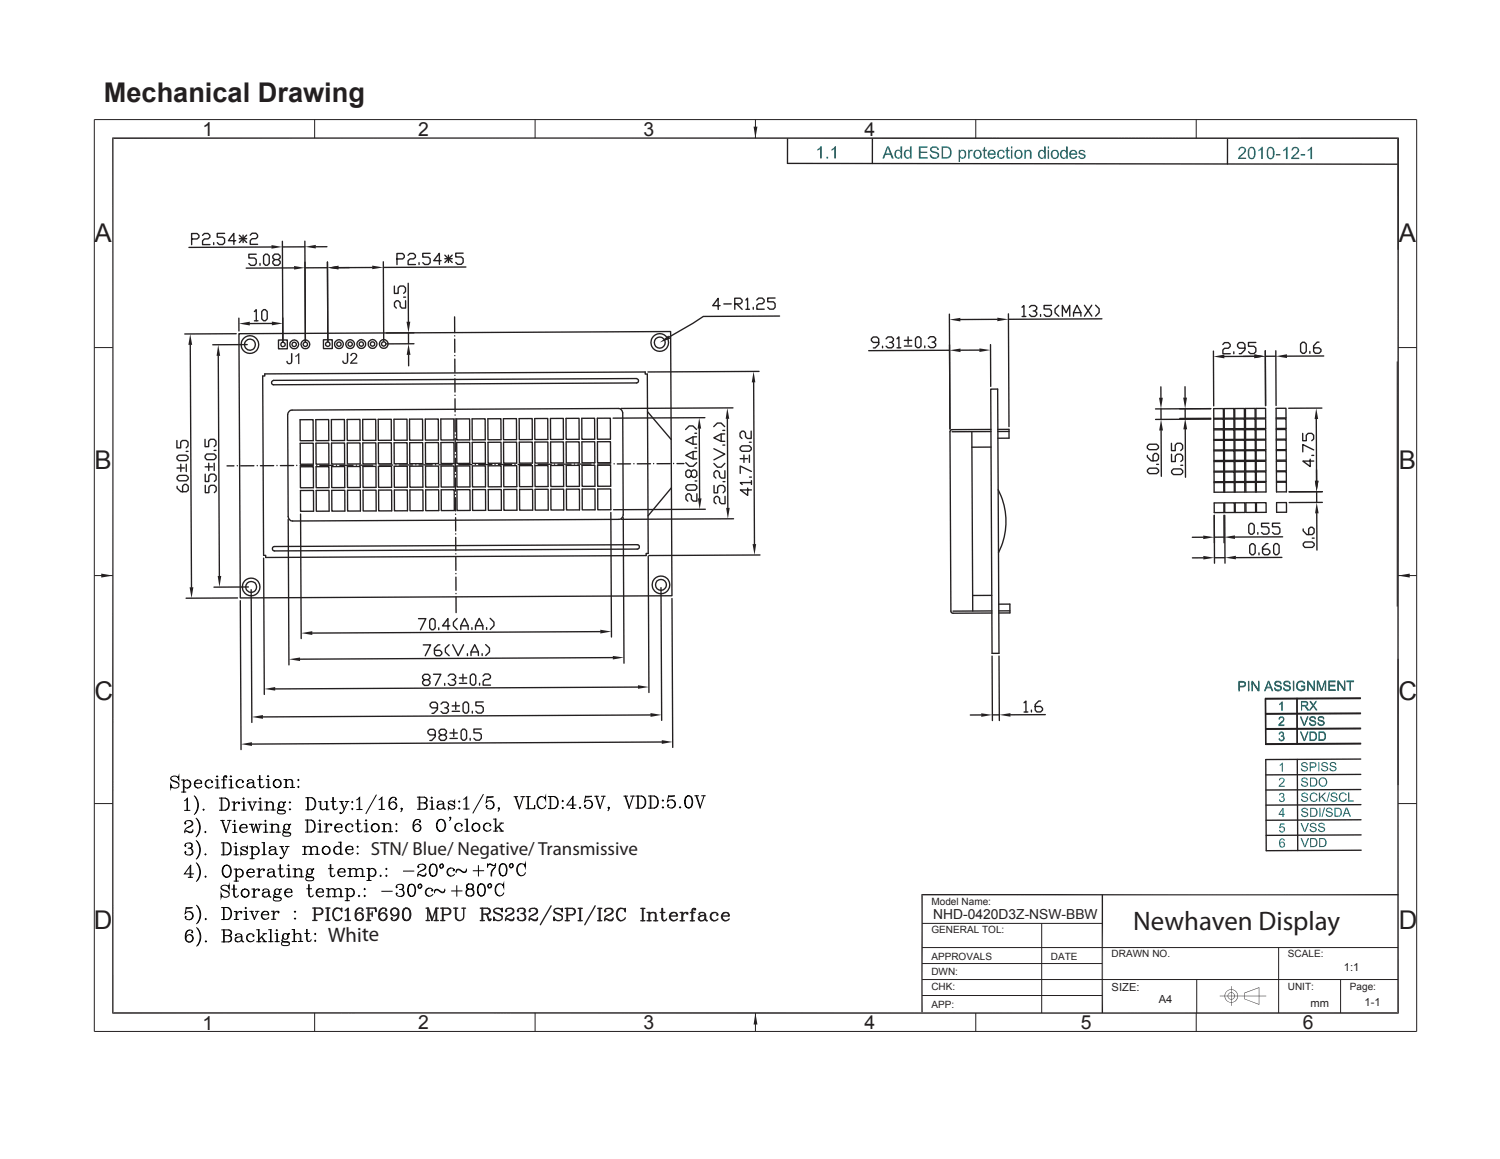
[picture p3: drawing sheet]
<svg xmlns="http://www.w3.org/2000/svg" width="279mm" height="216mm" viewBox="0 0 279 216" stroke-linecap="round" stroke-linejoin="round" font-family="sans-serif">
<defs><g id="words">
<text font-size="5.1" fill="#231f20" x="19.3" y="19">Mechanical Drawing</text>
<text font-size="5" fill="#231f20" x="211.1" y="173.3">Newhaven Display</text>
<g font-size="4.8" fill="#231f20">
<text x="17.6" y="45.1">A</text>
<text x="260.5" y="45.1">A</text>
<text x="17.6" y="87.4">B</text>
<text x="260.6" y="87.4">B</text>
<text x="17.6" y="130.3">C</text>
<text x="260.5" y="130.3">C</text>
<text x="17.5" y="173.1">D</text>
<text x="260.5" y="173.1">D</text>
</g>
<text font-size="3.9" fill="#231f20" x="61.1" y="175.5" transform="rotate(-1 61.1 175.5)">White</text>
<g font-size="3.6" fill="#231f20">
<text x="37.7" y="25.4">1</text>
<text x="77.9" y="25.3">2</text>
<text x="119.9" y="25.3">3</text>
<text x="161" y="25.3">4</text>
<text x="37.7" y="191.8">1</text>
<text x="77.9" y="191.7">2</text>
<text x="119.9" y="191.7">3</text>
<text x="161" y="191.8">4</text>
<text x="201.3" y="191.7">5</text>
<text x="242.7" y="191.7">6</text>
</g>
<text font-size="3.5" fill="#231f20" x="69.1" y="159.3">STN/ Blue/ Negative/ Transmissive</text>
<text font-size="2.6" fill="#231f20" x="173.8" y="171.1">NHD-0420D3Z-NSW-BBW</text>
<g font-size="2.1" fill="#231f20">
<text x="207.1" y="184.6">SIZE:</text>
<text x="250.3" y="180.9">1:1</text>
<text x="215.8" y="186.8">A4</text>
<text x="244.1" y="187.5">mm</text>
<text x="254.2" y="187.3">1-1</text>
</g>
<g font-size="1.9" fill="#231f20">
<text x="173.5" y="168.6">Model Name:</text>
<text x="173.5" y="173.8">GENERAL TOL:</text>
<text x="173.5" y="178.8">APPROVALS</text>
<text x="195.7" y="178.8">DATE</text>
<text x="207.1" y="178.3">DRAWN NO.</text>
<text x="239.9" y="178.3">SCALE:</text>
<text x="173.5" y="184.5">CHK:</text>
<text x="173.5" y="181.5">DWN:</text>
<text x="239.9" y="184.5">UNIT:</text>
<text x="251.4" y="184.5">Page:</text>
<text x="173.5" y="187.8">APP:</text>
</g>
</g></defs>
<g fill="none" stroke="#231f20" stroke-width=".19">
<path d="M17.6 22.3h246.3v169.8h-246.3M181.8 22.3v3.4M260.4 107.2h3.5M260.4 134.5v11.8zM260.4 122.7v11.8zM260.4 149.7h3.5M171.8 176.5h88.6M171.8 172h33.5M194 172v16.7M238.2 176.5v12.2M171.8 185.4h33.5M171.8 182.5h88.6"/>
<path d="M181.8 188.7v3.4M222.8 188.7v3.4M222.9 182.5v6.2M249.7 182.5v6.2"/>
</g>
<path d="M260.4 25.6v163.2M260.6 25.7h-239.7M20.9 188.7h239.7" fill="none" stroke="#231f20" stroke-width=".28"/>
<path d="M21 25.6v163.2" fill="none" stroke="#231f20" stroke-width=".25"/>
<path d="M260.4 107.2l2.2-.4v.8z" fill="#231f20"/>
<path d="M17.6 22.3v169.8M222.8 22.3v3.4M260.4 25.7v20.8M260.4 64.7h3.5M58.6 188.7v3.4M99.7 188.7v3.4" fill="none" stroke="#231f20" stroke-width=".19"/>
<path d="M140.7 188.7l.4 2.1h-.7z" fill="#231f20"/>
<path d="M17.6 107.2h3.4M17.6 149.7h3.4M140.7 188.7v3.4" fill="none" stroke="#231f20" stroke-width=".19"/>
<path d="M18.9 106.8l2.1 .4-2.1 .4z" fill="#231f20"/>
<path d="M58.6 22.3v3.4M99.7 22.3v3.4M17.6 64.7h3.4" fill="none" stroke="#231f20" stroke-width=".19"/>
<path d="M140.4 23.6h.7l-.4 2.1z" fill="#231f20"/>
<path d="M140.7 22.3v3.4M227.2 185.5h8.7M234.5 183.9v3.3" fill="none" stroke="#231f20" stroke-width=".19"/>
<g fill="#231f20">
<path d="M231.8 186.1l2.7 .9 .1 .2z"/>
<path d="M231.8 186.1l2.7 .9z"/>
<path d="M231.8 184.9l2.8-1-2.7 1.1z"/>
<path d="M231.9 185l2.7-1.1-.1 .1z"/>
</g>
<g fill="#231f20">
<path d="M231.8 184.9v1.2z"/>
<path d="M231.8 184.9l.1 1.2z"/>
<path d="M230.5 185.1l.1 .4z"/>
<path d="M230.5 185.2v-.1v.4z"/>
<path d="M230.4 184.8l.1 .3z"/>
<path d="M230.3 184.8h.1l.1 .4z"/>
<path d="M230.1 184.5l.3 .3h-.1z"/>
<path d="M230 184.6l.1-.1 .2 .3z"/>
<path d="M229.7 184.3l.4 .2-.1 .1z"/>
<path d="M229.7 184.3l.3 .3-.3-.2z"/>
<path d="M229.3 184.3h.4v.1z"/>
<path d="M229.3 184.3l.4 .1z"/>
<path d="M229 184.3l.3 .1z"/>
<path d="M228.6 184.5l.4-.2z"/>
<path d="M228.6 184.5l.4-.1z"/>
<path d="M228.3 184.8l.3-.3z"/>
<path d="M228.3 184.8l.4-.2z"/>
<path d="M228.3 184.8l-.2 .3z"/>
<path d="M228.4 184.8l-.3 .3z"/>
<path d="M228.1 185.1l.1 .1-.1 .3z"/>
<path d="M228.2 185.2l-.1 .3z"/>
<path d="M228.1 185.5v.4z"/>
<path d="M228.2 185.5l-.1 .4z"/>
<path d="M228.1 185.9h.1l.1 .4z"/>
<path d="M228.2 185.9l.1 .4z"/>
<path d="M228.3 186.3l.1-.1 .2 .4z"/>
<path d="M228.4 186.2l.2 .4z"/>
<path d="M228.7 186.5l.3 .2z"/>
<path d="M229 186.6l.3 .2z"/>
<path d="M229.3 186.7h.4z"/>
<path d="M229.7 186.6h.4z"/>
<path d="M230 186.5l.4-.2-.3 .3z"/>
<path d="M230.3 186.2l.1 .1-.4 .2z"/>
<path d="M230.5 185.9l-.1 .4-.1-.1z"/>
<path d="M230.5 185.9l-.2 .3z"/>
<path d="M230.6 185.5l-.1 .4z"/>
<path d="M230.5 185.5v.4z"/>
<path d="M230 185.3v.2h-.1z"/>
<path d="M229.9 185.3h.1l-.1 .2z"/>
<path d="M229.8 185.1l.2 .2z"/>
<path d="M229.8 185.1l.1 .2z"/>
<path d="M229.6 184.9l.2 .2z"/>
<path d="M229.3 184.8l.3 .2z"/>
<path d="M229.1 184.9h.2z"/>
<path d="M228.9 185.1l.2-.2v.1z"/>
<path d="M228.9 185.1l.2-.1z"/>
<path d="M228.9 185.1l-.2 .2z"/>
<path d="M228.7 185.3l.2-.2z"/>
<path d="M228.7 185.3h.1l-.1 .2z"/>
<path d="M228.8 185.3l-.1 .2z"/>
<path d="M228.7 185.5v.3z"/>
<path d="M228.7 185.8l.1-.1 .1 .3z"/>
<path d="M228.8 185.7l.1 .3z"/>
<path d="M228.9 186l.2 .2z"/>
<path d="M228.9 186l.2 .1v.1z"/>
<path d="M229.1 186.1l.2 .1h-.2z"/>
<path d="M229.1 186.1l.2 .1z"/>
<path d="M229.3 186.1l.3 .1z"/>
<path d="M229.6 186.1l.2-.1-.2 .2z"/>
<path d="M229.6 186.1l.2-.1z"/>
<path d="M229.8 186l.2-.2-.2 .2z"/>
<path d="M229.9 185.7l.1 .1-.2 .2z"/>
<path d="M230 185.5v.3l-.1-.1z"/>
<path d="M229.9 185.5h.1l-.1 .2z"/>
</g>
<path d="M260.3 67.3v45.7M171.8 179.5h33.5M229.3 183.7v3.7" fill="none" stroke="#231f20" stroke-width=".19"/>
<path d="M146.7 25.9v4.5l113.6 .2M162.5 25.9v4.6M228.6 26v4.5M171.6 166.7h88.9M171.7 166.5v22.1M205.3 166.7v22" fill="none" stroke="#231f20" stroke-width=".25"/>
<g fill="#047171">
<path d="M169.1 29.3h.4z"/>
<path d="M194.1 29.4h.4z"/>
<path d="M198.2 29.4h.4z"/>
<path d="M233.3 126.9l1 1.5v.4l-.9-1.5z"/>
<path d="M243.7 126.9l1 1.4v.4l-1-1.4z"/>
<path d="M247 126.9v1.8h-.2v-1.5z"/>
<path d="M249.4 126.9l.9 1.4v.4l-.9-1.4z"/>
<path d="M152.2 27.8h.6l-.5 .3z" fill-rule="evenodd"/>
<path d="M152.4 27.7l.5-.5h.2v2.3h-.4l.1-1.7z" fill-rule="evenodd"/>
<path d="M154.9 27.8h.5l-.5 .3z" fill-rule="evenodd"/>
<path d="M155 27.7l.5-.5h.2v2.3h-.3v-1.7z" fill-rule="evenodd"/>
<path d="M165.2 27.2h.4l-.6 1.4 .9 .3h-1l-.2 .6h-.3z" fill-rule="evenodd"/>
<path d="M165.6 27.2l.9 2.3h-.4l-.2-.6-.9-.3h.8l-.4-1z" fill-rule="evenodd"/>
<path d="M166.8 28l.7-.1 .2 .2h-.5a.7 .7 0 0 0 .1 1.2l.4 .1a.73 .73 0 0 1-.9 0 .73 .73 0 0 1-.2-1z" fill-rule="evenodd"/>
<path d="M167.7 27.3h.3v2.2h-.2v-.2h-.3a.77 .77 0 0 0 0-1.2h-.2h.4z" fill-rule="evenodd"/>
<path d="M168.6 28l.6-.1 .3 .2h-.5a.72 .72 0 0 0 .1 1.2l.4 .1a.73 .73 0 0 1-1 0 .73 .73 0 0 1-.1-1z" fill-rule="evenodd"/>
<path d="M169.5 27.3h.3v2.2h-.3v-.2h-.3a.69 .69 0 0 0 .3-.6 .69 .69 0 0 0-.4-.6h.4z" fill-rule="evenodd"/>
<path d="M171.2 27.3h1.6v.2h-1.3v.7h1.2v.3h-1.2v.8h1.3v.2h-1.7z" fill-rule="evenodd"/>
<path d="M173.2 28.8h.2l.1 .3 .3 .2h1a.93 .93 0 0 1-1 .3 .93 .93 0 0 1-.6-.8z" fill-rule="evenodd"/>
<path d="M174.1 27.5h.6l.2 .4h-.3l-.2-.3z" fill-rule="evenodd"/>
<path d="M173.3 27.5l.4-.2h.7l.3 .1v.1l-1.1 .1-.1 .4 .2 .1a1.56 1.56 0 0 1 1.2 .6v.4l-.1 .2h-.6a.4 .4 0 0 0 .5-.3 .4 .4 0 0 0-.5-.4 .78 .78 0 0 1-.9-1z" fill-rule="evenodd"/>
<path d="M176.2 27.5h.8l.3 .6-.1 .8-.2 .4h-1.3h.7a.68 .68 0 0 0 .6-.7l-.1-.5a.63 .63 0 0 0-.7-.6z" fill-rule="evenodd"/>
<path d="M175.4 27.3h1l.6 .2h-1.3v1.8h1.3l-.2 .1-1.4 .1z" fill-rule="evenodd"/>
<path d="M178.8 28.1h.5z" fill-rule="evenodd"/>
<path d="M178.6 27.9h.2v.2h.3l-.3 .4v.5l.3 .3h.1l-.4 .1v.8h-.2z" fill-rule="evenodd"/>
<path d="M178.9 28a.65 .65 0 0 1 1.1 .4v.3a.68 .68 0 0 1-.3 .8 .68 .68 0 0 1-.9-.1l.6-.1 .3-.4-.1-.6z" fill-rule="evenodd"/>
<path d="M180.3 27.9h.3v.3h.3l-.2 .1-.1 .3v1h-.3z" fill-rule="evenodd"/>
<path d="M180.7 28l.5-.1-.1 .3h-.5z" fill-rule="evenodd"/>
<path d="M181.5 28.2l.6-.1a.65 .65 0 0 0-.5 .6 .65 .65 0 0 0 .5 .6h-.6l-.2-.4z" fill-rule="evenodd"/>
<path d="M181.5 28.1l.3-.2h.3l.6 .2 .2 .8-.4 .6-.6 .1-.4-.3 .9-.1 .2-.7-.4-.4z" fill-rule="evenodd"/>
<path d="M183.2 29.3h.6l.1 .3h-.5z" fill-rule="evenodd"/>
<path d="M183.2 27.5l.3-.2v.6h.3v.3h-.3v1l.1 .1h-.4v-1.1h-.2v-.3h.2z" fill-rule="evenodd"/>
<path d="M184.2 29.3l.7 .1 .3-.4h.3l-.1 .4-.5 .2h-.5z" fill-rule="evenodd"/>
<path d="M184.2 28.1h.5l-.3 .2-.1 .3h1.2v.2h-1.2v.3l.4 .2h-.5l-.2-.4z" fill-rule="evenodd"/>
<path d="M184.2 28.1l.2-.2a.59 .59 0 0 1 .8 .2l.3 .5h-1.2l.9-.1-.3-.4z" fill-rule="evenodd"/>
<path d="M185.9 29.4h.7l.3-.5 .3 .1a.72 .72 0 0 1-.5 .6 .72 .72 0 0 1-.8-.2z" fill-rule="evenodd"/>
<path d="M186.5 28.1h.5l.1 .3h-.2l-.2-.3z" fill-rule="evenodd"/>
<path d="M186 28.1l.2-.1a.61 .61 0 0 1 .8 .1h-.6l-.3 .2-.1 .7 .2 .3 .3 .1h-.6l-.2-.7z" fill-rule="evenodd"/>
<path d="M187.5 29.3h.5l.1 .3h-.4z" fill-rule="evenodd"/>
<path d="M187.5 27.5l.2-.2v.6h.4v.3h-.4v1l.2 .1h-.4v-1.1h-.2v-.3h.2z" fill-rule="evenodd"/>
<path d="M189.1 28.2l.6-.1a.65 .65 0 0 0-.5 .6 .65 .65 0 0 0 .5 .7h-.6l-.2-.9z" fill-rule="evenodd"/>
<path d="M189.1 28.1l.4-.2h.3l.5 .2 .2 .8-.4 .6-.5 .1-.5-.2 .9-.1 .2-.8-.3-.4z" fill-rule="evenodd"/>
<path d="M191.1 28.2l.4-.1z" fill-rule="evenodd"/>
<path d="M190.8 27.9h.3v.3h.2l-.2 .4v1h-.3z" fill-rule="evenodd"/>
<path d="M191.1 28.1l.2-.1a.54 .54 0 0 1 .7 .1l.1 1.5h-.3l-.1-1.4z" fill-rule="evenodd"/>
<path d="M193.5 28.1l.7-.2 .3 .2h-.5a.7 .7 0 0 0 .1 1.3h.4a.73 .73 0 0 1-1 0 .73 .73 0 0 1-.1-.9z" fill-rule="evenodd"/>
<path d="M194.5 27.3h.3v2.3h-.3v-.2h-.3a.69 .69 0 0 0 .3-.7 .69 .69 0 0 0-.4-.6h.4z" fill-rule="evenodd"/>
<path d="M195.9 28.2l.6-.1a.65 .65 0 0 0-.5 .6 .65 .65 0 0 0 .5 .7h-.6l-.2-.5z" fill-rule="evenodd"/>
<path d="M196 28l.8-.1 .4 .4 .1 .6-.4 .6-.6 .1-.4-.2h.8l.3-.4v-.5l-.2-.3-.9-.1z" fill-rule="evenodd"/>
<path d="M197.6 28.1l.7-.2 .3 .2h-.5a.7 .7 0 0 0 .1 1.3h.4l-.2 .2a.87 .87 0 0 1-1-.5 .87 .87 0 0 1 .2-1z" fill-rule="evenodd"/>
<path d="M198.6 27.3h.3v2.3h-.3v-.2h-.3a.69 .69 0 0 0 .3-.7 .69 .69 0 0 0-.4-.6h.4z" fill-rule="evenodd"/>
<path d="M199.4 29.4h.7l.3-.3h.2l-.1 .3-.4 .2h-.5z" fill-rule="evenodd"/>
<path d="M199.4 28.1h.5l-.4 .2v.3h1.1v.3h-1.1v.3l.4 .2h-.5a.83 .83 0 0 1-.2-1z" fill-rule="evenodd"/>
<path d="M199.4 28.1l.2-.1a.58 .58 0 0 1 .8 .1l.2 .5h-1.1l.9-.1-.3-.4z" fill-rule="evenodd"/>
<path d="M200.9 29.1h.2l.2 .2 .2 .1h-.5z" fill-rule="evenodd"/>
<path d="M201 28.1h.5l-.2 .1a.3 .3 0 0 0 0 .3 .3 .3 0 0 0 .3 .1l.4 .2a.6 .6 0 0 1-.2 .8 .6 .6 0 0 1-.8-.2h.7l.2-.2a.33 .33 0 0 0-.1-.3 .33 .33 0 0 0-.4 0l-.5-.4z" fill-rule="evenodd"/>
<path d="M201 28.1a.71 .71 0 0 1 1.1 .3h-.2l-.2-.3z" fill-rule="evenodd"/>
<path d="M231.4 27.6h.6a.75 .75 0 0 1-.4 1.1l-.6 .7h1.1v.2h-1.5l.2-.5 .8-.7a.44 .44 0 0 0 .2-.5 .44 .44 0 0 0-.4-.3z" fill-rule="evenodd"/>
<path d="M230.9 27.5l.6-.2 .5 .3h-.8l-.3 .4h-.2z" fill-rule="evenodd"/>
<path d="M232.6 27.6h.6l-.4 .2-.1 1.1 .2 .5h.8l-.3 .2-.4 .1-.5-.4-.1-1.2z" fill-rule="evenodd"/>
<path d="M232.6 27.6l.2-.2 .4-.1 .5 .3 .2 .5v.7l-.2 .6h-.6h.2l.3-.3-.1-1.2-.2-.3z" fill-rule="evenodd"/>
<path d="M234.4 27.9h.5l-.5 .3z" fill-rule="evenodd"/>
<path d="M234.5 27.8l.5-.5h.2v2.3h-.3v-1.7z" fill-rule="evenodd"/>
<path d="M236.1 27.6h.6l-.4 .2-.1 1.1 .2 .5h.8l-.3 .2-.4 .1-.4-.4-.2-1.2z" fill-rule="evenodd"/>
<path d="M236.2 27.6l.2-.2a.77 .77 0 0 1 1 .7l-.1 1.1-.1 .2h-.5h.1l.3-.3v-1.1l-.3-.4z" fill-rule="evenodd"/>
<path d="M239 27.9h.5l-.4 .3z" fill-rule="evenodd"/>
<path d="M239.2 27.8l.4-.5h.2v2.3h-.3v-1.7z" fill-rule="evenodd"/>
<path d="M241.3 27.6h.6a.75 .75 0 0 1-.4 1.1l-.6 .7h1.1v.2h-1.5l.2-.5 1-1v-.3z" fill-rule="evenodd"/>
<path d="M240.7 27.6l.4-.2h.3l.5 .2h-.8l-.3 .4h-.2z" fill-rule="evenodd"/>
<path d="M243.6 27.9h.5l-.5 .3z" fill-rule="evenodd"/>
<path d="M243.7 27.8l.5-.4h.2v2.2h-.3v-1.7z" fill-rule="evenodd"/>
<path d="M231.4 127.2h.6l.1 .3-.2 .4h-1l.9-.2v-.4z" fill-rule="evenodd"/>
<path d="M230.7 127h1l.3 .2h-1.1v.7h1l-.3 .2h-.7v.7h-.2z" fill-rule="evenodd"/>
<path d="M234.3 126.9h.3v1.9h-.3z" fill-rule="evenodd"/>
<path d="M233.1 126.9h.2l.1 1.9h-.3z" fill-rule="evenodd"/>
<path d="M236.2 126.9h.2l-.4 1.1 .7 .2h-.8l-.2 .6h-.2z" fill-rule="evenodd"/>
<path d="M236.4 126.9l.8 1.9h-.3l-.2-.6-.7-.2h.6l-.3-.8z" fill-rule="evenodd"/>
<path d="M237.3 128.2h.2l.1 .2 .3 .2h.7l-.7 .2-.5-.3z" fill-rule="evenodd"/>
<path d="M238 127.1h.6l.1 .4h-.2l-.2-.3z" fill-rule="evenodd"/>
<path d="M237.6 127l.7-.1 .3 .2-.9 .1-.1 .3 .3 .1a.68 .68 0 0 1 .6 .3 .68 .68 0 0 1 .1 .7h-.5l.3-.1 .1-.3-.6-.3a.52 .52 0 0 1-.5-.6z" fill-rule="evenodd"/>
<path d="M239 128.2h.2l.1 .2 .3 .1 .7 .1-.7 .2-.5-.3z" fill-rule="evenodd"/>
<path d="M239.7 127.1h.5l.2 .4h-.2l-.2-.4z" fill-rule="evenodd"/>
<path d="M239.3 127l.7-.1 .2 .2h-.6l-.3 .2 .1 .3 .6 .2a.48 .48 0 0 1 .4 .3 .48 .48 0 0 1-.1 .5h-.6l.4-.2a.43 .43 0 0 0-.4-.5l-.4-.1-.2-.3v-.3z" fill-rule="evenodd"/>
<path d="M242.4 127.8h.7v.7l-.6 .3-.7-.2 .8-.1 .3-.1v-.4h-.5z" fill-rule="evenodd"/>
<path d="M242.3 127.1h.6l.2 .3-.2 .1-.1-.3z" fill-rule="evenodd"/>
<path d="M241.8 127l.8-.1 .3 .2h-.7l-.3 .2-.2 .3v.6l.3 .3h.4l-.6 .1a1.06 1.06 0 0 1 0-1.6z" fill-rule="evenodd"/>
<path d="M244.7 126.9h.2v1.8h-.2z" fill-rule="evenodd"/>
<path d="M243.5 126.9h.2v1.8h-.2z" fill-rule="evenodd"/>
<path d="M246.7 126.9h.3l-.2 .3-.5 1.5h-.3z" fill-rule="evenodd"/>
<path d="M245.3 126.9h.3l-.1 .3v1.5h-.2z" fill-rule="evenodd"/>
<path d="M245.6 126.9l.6 1.5-.2 .3-.5-1.5z" fill-rule="evenodd"/>
<path d="M247.4 126.9h1.4v.2h-1.1v.6h1v.2h-1v.6h1.1v.2h-1.4z" fill-rule="evenodd"/>
<path d="M250.3 126.9h.3v1.8h-.3z" fill-rule="evenodd"/>
<path d="M249.1 126.9h.3v1.8h-.3z" fill-rule="evenodd"/>
<path d="M250.8 126.9h1.4v.2h-.6v1.6h-.2v-1.6h-.6z" fill-rule="evenodd"/>
</g>
<g fill="#047171">
<path d="M153.9 29.2h.4v.3h-.4z"/>
<path d="M167.3 29.3h.5z"/>
<path d="M188.3 27.9h.3v1.7h-.3z"/>
<path d="M188.3 27.3h.3v.3h-.3z"/>
<path d="M195.2 27.9h.2v1.7h-.2z"/>
<path d="M195.2 27.3h.2v.4h-.2z"/>
<path d="M237.7 28.7h.8v.3h-.8z"/>
<path d="M242.3 28.7h.8v.3h-.8z"/>
<path d="M232.4 127l.3-.1v1.9h-.2z"/>
<path d="M240.8 126.9h.3v1.8h-.3z"/>
</g>
<path d="M241.6 130.2v8.4M253.4 130.1l-17.7 .1 .1 8.5 17.6-.1M253.4 132.9l-17.7 .1M253.4 135.8l-17.7 .1M241.6 141.5l.1 16.9M253.5 141.4l-17.7 .1 .1 17" fill="none" stroke="#231f20" stroke-width=".25"/>
<g fill="#047171">
<path d="M238.2 137.6h.2l.1 .2 .2 .1-.4 .1z" fill-rule="evenodd"/>
<path d="M238.7 137.2h.4a.52 .52 0 0 1 .1 .7 .52 .52 0 0 1-.7 .2l-.2-.1 .5-.1 .2-.2v-.4z" fill-rule="evenodd"/>
<path d="M238.6 137.1l.5 .1-.5 .1z" fill-rule="evenodd"/>
<path d="M238.2 136.6l.5-.1-.3 .4-.2-.1z" fill-rule="evenodd"/>
<path d="M238.4 136.4a.48 .48 0 0 1 .6 .1 .48 .48 0 0 1 0 .6h-.4h.2l.2-.4-.3-.2h-.4z" fill-rule="evenodd"/>
<path d="M238.3 131.1h.4l-.4 .3z" fill-rule="evenodd"/>
<path d="M238.8 130.8h.1v1.6h-.2v-1.3h-.3z" fill-rule="evenodd"/>
<path d="M238.7 133.7h.4l.1 .5-.8 .9h.8v.2h-1.1l.1-.4 .5-.5a.36 .36 0 0 0 .3-.3 .36 .36 0 0 0-.3-.4z" fill-rule="evenodd"/>
<path d="M238.4 133.7l.5-.1 .2 .1h-.5l-.2 .4-.2-.1z" fill-rule="evenodd"/>
<path d="M242.8 131.6l.5 .1 .5 .7h-.3l-.3-.6z" fill-rule="evenodd"/>
<path d="M243.1 130.9l.4-.1 .1 .6h-1.1h.8l.1-.4z" fill-rule="evenodd"/>
<path d="M242.3 130.7h1l.2 .1-1 .1v.5h1l-.2 .2h-.8v.8h-.2z" fill-rule="evenodd"/>
<path d="M244.5 131.5l.1 .2-.5 .7h-.3z" fill-rule="evenodd"/>
<path d="M243.9 130.7h.3l1.2 1.7h-.3z" fill-rule="evenodd"/>
<path d="M245.1 130.7h.2l-.6 .8-.1-.2z" fill-rule="evenodd"/>
<path d="M243.5 133.5h.2l-.6 1.7h-.3z" fill-rule="evenodd"/>
<path d="M242.1 133.6h.3l.5 1.4-.1 .2z" fill-rule="evenodd"/>
<path d="M243.8 134.7h.2l.3 .3 .7 .1-.3 .2-.6-.1-.2-.2z" fill-rule="evenodd"/>
<path d="M244.5 133.7h.5l.1 .3h-.2l-.1-.2z" fill-rule="evenodd"/>
<path d="M244.1 133.6l.5-.1 .4 .2h-.6a.29 .29 0 0 0-.3 .3 .29 .29 0 0 0 .4 .2 .5 .5 0 0 1 .6 .3 .5 .5 0 0 1-.1 .6h-.5l.4-.2-.1-.3a.83 .83 0 0 1-.9-.7z" fill-rule="evenodd"/>
<path d="M245.4 134.7h.2l.3 .3 .7 .1-.4 .2-.5-.1-.3-.3z" fill-rule="evenodd"/>
<path d="M246.1 133.7h.5l.1 .3h-.2l-.2-.2z" fill-rule="evenodd"/>
<path d="M245.6 133.7a.77 .77 0 0 1 1 0h-.7a.29 .29 0 0 0-.2 .3 .29 .29 0 0 0 .4 .2 .5 .5 0 0 1 .5 .3 .5 .5 0 0 1 0 .6h-.5l.4-.2-.1-.4a.83 .83 0 0 1-.9-.6z" fill-rule="evenodd"/>
<path d="M243.5 136.4h.2l-.6 1.6h-.3z" fill-rule="evenodd"/>
<path d="M242.2 136.4h.2l.6 1.5-.2 .1z" fill-rule="evenodd"/>
<path d="M244.5 136.6h.6l.1 .1 .1 .7-.2 .4h-1h.6l.3-.2v-.8l-.1-.2z" fill-rule="evenodd"/>
<path d="M243.9 136.4l1.1 .1-.9 .1v1.2l.9 .1-1.1 .1z" fill-rule="evenodd"/>
<path d="M246.2 136.5h.6l.1 .2 .1 .7-.3 .4h-.9h.6l.3-.2v-.8l-.2-.2z" fill-rule="evenodd"/>
<path d="M245.6 136.4l1.1 .1h-.9v1.3l.9 .1-1.1 .1z" fill-rule="evenodd"/>
<path d="M242.3 143.1h.2l.3 .4 .7 .1-.4 .1-.5-.1-.2-.2z" fill-rule="evenodd"/>
<path d="M243 142.2h.5l.1 .3h-.2l-.2-.3z" fill-rule="evenodd"/>
<path d="M242.5 142.1a.77 .77 0 0 1 1 .1h-.6a.29 .29 0 0 0-.3 .3 .29 .29 0 0 0 .4 .2 .5 .5 0 0 1 .5 .2 .5 .5 0 0 1 0 .6h-.5l.4-.1-.1-.4a.83 .83 0 0 1-.9-.6z" fill-rule="evenodd"/>
<path d="M244.6 142.2h.6v.5l-.1 .1h-.9h.6l.2-.1-.1-.5z" fill-rule="evenodd"/>
<path d="M244 142h.8l.3 .2h-1l.1 .6h.9l-.2 .2h-.7v.7h-.2z" fill-rule="evenodd"/>
<path d="M246.1 143.1h.2l.2 .4h.7l-.3 .2-.6-.1-.2-.2z" fill-rule="evenodd"/>
<path d="M246.7 142.1h.5l.2 .3-.3 .1-.1-.3z" fill-rule="evenodd"/>
<path d="M246.3 142.1a.77 .77 0 0 1 .9 0h-.6a.29 .29 0 0 0-.3 .4 .29 .29 0 0 0 .4 .2 .51 .51 0 0 1 .6 .2 .51 .51 0 0 1-.1 .6h-.4l.3-.1-.1-.4a.83 .83 0 0 1-.9-.7z" fill-rule="evenodd"/>
<path d="M247.6 143.1h.2l.3 .4h.7l-.3 .2-.6-.1-.2-.2z" fill-rule="evenodd"/>
<path d="M248.3 142.1h.5l.1 .3-.2 .1-.1-.3z" fill-rule="evenodd"/>
<path d="M247.8 142.1a.77 .77 0 0 1 1 0h-.6a.29 .29 0 0 0-.3 .4 .29 .29 0 0 0 .4 .2 .5 .5 0 0 1 .6 .2 .5 .5 0 0 1-.1 .6h-.5l.4-.1-.1-.4a.83 .83 0 0 1-.9-.7z" fill-rule="evenodd"/>
<path d="M238.4 142.5l.3-.1-.3 .3z" fill-rule="evenodd"/>
<path d="M238.8 142.1h.1l.1 1.6h-.2l-.1-1.3h-.2z" fill-rule="evenodd"/>
</g>
<path d="M245.6 142h.2v1.7h-.2z" fill="#047171"/>
<path d="M253.5 144.3h-17.7" fill="none" stroke="#231f20" stroke-width=".25"/>
<g fill="#047171">
<path d="M242.3 146h.2l.3 .3 .7 .1-.3 .2-.6-.1-.2-.2z" fill-rule="evenodd"/>
<path d="M243 145h.5l.1 .3-.2 .1-.1-.3z" fill-rule="evenodd"/>
<path d="M242.5 145a.77 .77 0 0 1 1 0h-.6a.29 .29 0 0 0-.3 .4 .29 .29 0 0 0 .4 .2 .5 .5 0 0 1 .6 .2 .5 .5 0 0 1-.1 .6h-.5l.4-.1-.1-.4a.83 .83 0 0 1-.9-.7z" fill-rule="evenodd"/>
<path d="M244.6 145h.6l.1 .2 .1 .7-.3 .4h-.9h.6l.3-.2v-.8l-.2-.2z" fill-rule="evenodd"/>
<path d="M244 144.9l1.1 .1h-.9v1.3l.9 .1-1.1 .1z" fill-rule="evenodd"/>
<path d="M245.8 145h.6l-.5 .3v.8l.4 .3h.6a.84 .84 0 0 1-1.2-.3l-.1-.6z" fill-rule="evenodd"/>
<path d="M246 144.9a.83 .83 0 0 1 1.2 .6v.4l-.2 .4-.6 .1 .5-.2v-.9l-.3-.3h-.7z" fill-rule="evenodd"/>
<path d="M238.8 145h.4l.1 .5-.8 .9h.8v.2h-1.1l.1-.4 .5-.5a.36 .36 0 0 0 .3-.3 .36 .36 0 0 0-.3-.4z" fill-rule="evenodd"/>
<path d="M238.4 145l.5-.1 .3 .1-.6 .1-.2 .3h-.2z" fill-rule="evenodd"/>
</g>
<path d="M253.5 147.1l-17.7 .1" fill="none" stroke="#231f20" stroke-width=".25"/>
<g fill="#047171">
<path d="M246.3 148.3l.8 1h-.3l-.6-.8z"/>
<path d="M242.3 148.8h.2l.3 .4h.7l-.3 .2-.6-.1-.2-.2z" fill-rule="evenodd"/>
<path d="M243 147.8h.5l.1 .3-.2 .1-.1-.3z" fill-rule="evenodd"/>
<path d="M242.5 147.8a.77 .77 0 0 1 1 0h-.6a.29 .29 0 0 0-.3 .4 .29 .29 0 0 0 .4 .2 .5 .5 0 0 1 .6 .2 .5 .5 0 0 1-.1 .6h-.5l.4-.1-.1-.4a.83 .83 0 0 1-.9-.7z" fill-rule="evenodd"/>
<path d="M244.2 149.2h.8l.2-.4h.2l-.1 .3-.3 .2-.4 .1z" fill-rule="evenodd"/>
<path d="M244.7 147.8h.5l.2 .3-.2 .1-.2-.3z" fill-rule="evenodd"/>
<path d="M244.3 147.7l.5-.1 .4 .2-.7 .1-.3 .3v.7l.2 .2 .3 .1h-.5l-.2-.3-.1-.6z" fill-rule="evenodd"/>
<path d="M246.7 147.7h.3l-1.1 1.1v-.3z" fill-rule="evenodd"/>
<path d="M245.7 147.7h.2v1.6h-.2z" fill-rule="evenodd"/>
<path d="M247.5 147.6h.2l-.5 1.8h-.1z" fill-rule="evenodd"/>
<path d="M247.8 148.8h.2l.3 .3 .7 .1-.4 .2-.5-.1-.2-.2z" fill-rule="evenodd"/>
<path d="M248.5 147.8h.5l.1 .3-.2 .1-.1-.3z" fill-rule="evenodd"/>
<path d="M248 147.8a.77 .77 0 0 1 1 0h-.6a.29 .29 0 0 0-.3 .4 .29 .29 0 0 0 .4 .2 .5 .5 0 0 1 .5 .2 .5 .5 0 0 1 0 .6h-.5l.4-.1-.1-.4a.83 .83 0 0 1-.9-.7z" fill-rule="evenodd"/>
<path d="M249.7 149.2l.7-.1 .2-.4 .3 .1-.2 .3-.3 .2-.3 .1z" fill-rule="evenodd"/>
<path d="M250.2 147.8h.5l.1 .3h-.2l-.2-.2z" fill-rule="evenodd"/>
<path d="M249.7 147.8l.6-.2 .4 .2h-.8l-.2 .3v.8l.2 .2 .3 .1h-.5l-.3-.3v-.6z" fill-rule="evenodd"/>
<path d="M251.1 147.6h.2v1.5h.9v.2h-1.1z" fill-rule="evenodd"/>
<path d="M238.2 149l.2-.1 .1 .2 .2 .1-.3 .1z" fill-rule="evenodd"/>
<path d="M238.8 148.6h.4a.52 .52 0 0 1 0 .6 .52 .52 0 0 1-.6 .2l-.2-.1 .5-.1 .2-.2-.1-.4z" fill-rule="evenodd"/>
<path d="M238.7 148.4l.5 .2h-.6z" fill-rule="evenodd"/>
<path d="M238.3 147.9h.4l-.3 .3-.2-.1z" fill-rule="evenodd"/>
<path d="M238.5 147.7a.47 .47 0 0 1 .6 .1 .47 .47 0 0 1 0 .6h-.4h.2l.1-.4-.2-.1h-.4z" fill-rule="evenodd"/>
</g>
<path d="M253.5 149.9l-17.7 .1" fill="none" stroke="#231f20" stroke-width=".25"/>
<g fill="#047171">
<path d="M242.4 151.6h.2l.2 .4 .7 .1-.3 .1-.6-.1-.2-.2z" fill-rule="evenodd"/>
<path d="M243 150.6h.5l.1 .4h-.2l-.1-.3z" fill-rule="evenodd"/>
<path d="M242.5 150.6a.77 .77 0 0 1 1 0h-.6a.29 .29 0 0 0-.3 .4 .29 .29 0 0 0 .4 .2 .5 .5 0 0 1 .6 .2 .5 .5 0 0 1-.1 .6h-.4l.3-.1-.1-.4a.83 .83 0 0 1-.9-.7z" fill-rule="evenodd"/>
<path d="M244.6 150.7h.6l.1 .1 .1 .7-.2 .5h-1h.6l.3-.3v-.7l-.2-.3z" fill-rule="evenodd"/>
<path d="M244 150.5l1.1 .1-.9 .1v1.3h.9l-1.1 .2z" fill-rule="evenodd"/>
<path d="M246.6 150.4h.2l-.5 1.8h-.1z" fill-rule="evenodd"/>
<path d="M246.9 151.6h.2l.3 .4h.7l-.3 .2-.6-.1-.2-.2z" fill-rule="evenodd"/>
<path d="M247.6 150.6h.5l.1 .3-.2 .1-.1-.3z" fill-rule="evenodd"/>
<path d="M247.1 150.6a.77 .77 0 0 1 1 0h-.6a.29 .29 0 0 0-.3 .4 .29 .29 0 0 0 .4 .2 .5 .5 0 0 1 .6 .2 .5 .5 0 0 1-.1 .6h-.5l.4-.1-.1-.4a.83 .83 0 0 1-.9-.7z" fill-rule="evenodd"/>
<path d="M249.1 150.7h.6l.2 .1v.7l-.2 .4h-.9h.6l.3-.2v-.8l-.3-.2z" fill-rule="evenodd"/>
<path d="M248.6 150.5l1.1 .1-.9 .1v1.2l.9 .1-1.1 .1z" fill-rule="evenodd"/>
<path d="M250.7 150.5h.3l-.5 .9 .7 .2h-.7l-.2 .5h-.2z" fill-rule="evenodd"/>
<path d="M251 150.5l.6 1.6h-.2l-.2-.5-.7-.2h.6l-.3-.8z" fill-rule="evenodd"/>
<path d="M238.9 150.5h.2l-.7 1.1h.9v.2h-.2v.4h-.2v-.4h-.7v-.2z" fill-rule="evenodd"/>
<path d="M239.1 150.5v1.1h-.7h.5v-.7z" fill-rule="evenodd"/>
</g>
<path d="M245.8 150.5h.2v1.7h-.2z" fill="#047171"/>
<path d="M253.5 152.7l-17.7 .1" fill="none" stroke="#231f20" stroke-width=".25"/>
<g fill="#047171">
<path d="M243.6 153.3h.2l-.6 1.7h-.3z" fill-rule="evenodd"/>
<path d="M242.2 153.3h.3l.5 1.5-.1 .2z" fill-rule="evenodd"/>
<path d="M243.9 154.4h.2l.3 .4 .7 .1-.3 .1-.6-.1-.2-.2z" fill-rule="evenodd"/>
<path d="M244.6 153.5h.5l.1 .3h-.2l-.1-.3z" fill-rule="evenodd"/>
<path d="M244.2 153.4l.5-.1 .4 .2h-.6a.29 .29 0 0 0-.3 .3 .29 .29 0 0 0 .4 .2 .5 .5 0 0 1 .6 .2 .5 .5 0 0 1-.1 .6h-.5l.4-.1-.1-.4a.83 .83 0 0 1-.9-.6z" fill-rule="evenodd"/>
<path d="M245.5 154.4h.2l.3 .4 .7 .1-.4 .1-.5-.1-.3-.2z" fill-rule="evenodd"/>
<path d="M246.2 153.5l.5-.1 .1 .4h-.2l-.2-.3z" fill-rule="evenodd"/>
<path d="M245.7 153.4a.77 .77 0 0 1 1 0l-.7 .1a.29 .29 0 0 0-.2 .3 .29 .29 0 0 0 .4 .2 .5 .5 0 0 1 .5 .2 .5 .5 0 0 1 0 .6h-.5l.4-.1-.1-.4a.83 .83 0 0 1-.9-.7z" fill-rule="evenodd"/>
<path d="M238.2 154.6h.3l.2 .3h.5l-.3 .2h-.4z" fill-rule="evenodd"/>
<path d="M238.8 154.1h.5l.1 .5-.2 .3h-.4l.3-.2v-.4z" fill-rule="evenodd"/>
<path d="M238.5 154h.5l.2 .1z" fill-rule="evenodd"/>
<path d="M238.5 153.4h.8v.2h-.7l-.1 .4 .7 .1-.9 .2z" fill-rule="evenodd"/>
</g>
<path d="M253.5 155.5l-17.7 .1" fill="none" stroke="#231f20" stroke-width=".25"/>
<g fill="#047171">
<path d="M243.6 156.1h.2l-.6 1.7h-.3z" fill-rule="evenodd"/>
<path d="M242.3 156.1h.2l.6 1.5-.2 .2z" fill-rule="evenodd"/>
<path d="M244.6 156.3h.6l.1 .2 .1 .7-.2 .4h-1h.6l.3-.3v-.7l-.2-.2z" fill-rule="evenodd"/>
<path d="M244 156.1l1.1 .1-.9 .1v1.3l.9 .1-1.1 .1z" fill-rule="evenodd"/>
<path d="M246.3 156.3h.6l.1 .2 .1 .7-.3 .4h-.9h.6l.3-.3v-.7l-.2-.3z" fill-rule="evenodd"/>
<path d="M245.7 156.1l1.1 .1-.9 .1v1.3l.9 .1-1.1 .1z" fill-rule="evenodd"/>
<path d="M238.8 157h.5l.1 .4-.2 .3h-.4l.3-.1v-.4z" fill-rule="evenodd"/>
<path d="M238.4 157h.1a.47 .47 0 0 1 .7-.1z" fill-rule="evenodd"/>
<path d="M238.4 156.4l.4-.1-.3 .4-.1 .3h.2a.41 .41 0 0 0 .2 .7h.4l-.3 .2h-.3l-.3-.4-.1-.6z" fill-rule="evenodd"/>
<path d="M238.5 156.3l.6-.1 .2 .4z" fill-rule="evenodd"/>
</g>
<g fill="none" stroke="#231f20" stroke-width=".25">
<path d="M44.5 62.2l80.4-.4 .3 49.2-80.4 .4zM49.3 69.7l70.9-.4v.4h.4l.1 33.4h-.3v.4l-70.9 .3v-.3h-.4l-.2-33.5h.4zM50.8 70.9l67.7-.4a.41 .41 0 0 1 .4 .4 .41 .41 0 0 1-.4 .4l-67.5 .4a.39 .39 0 0 1-.4-.3 .39 .39 0 0 1 .2-.5zM52.5 63.8h.2l.4 .2v.4l-.4 .2-.2-.1-.2-.2zM53.9 76.6l.5-.2 60.8-.3a.87 .87 0 0 1 .8 .8l.1 19a.87 .87 0 0 1-.8 .8l-60.8 .4a.87 .87 0 0 1-.8-.9l-.1-19zM55.9 78.2h2.4v3.9h-2.4zM58.8 78.2h2.4v3.9h-2.3zM61.7 78.2l2.5-.1v4h-2.5zM64.7 78.1h2.3l.1 3.9-2.4 .1zM67.6 78.1h2.4v3.9h-2.4zM70.5 78.1h2.4v3.9h-2.4zM73.4 78.1h2.4v3.9h-2.4z"/>
<path d="M76.3 78.1h2.4v3.9h-2.4zM79.2 78.1h2.4l.1 3.9h-2.5zM82.1 78.1l2.4-.1 .1 4h-2.5zM85 78h2.5v3.9l-2.4 .1zM87.9 78h2.5v3.9h-2.4zM90.9 78h2.4v3.9h-2.4zM93.8 78h2.4v3.9h-2.4zM96.7 78h2.4l.1 3.9h-2.5zM99.6 78h2.4v3.9h-2.4zM102.5 78l2.4-.1v4h-2.3zM105.4 77.9h2.5v3.9h-2.4zM108.4 77.9h2.4v3.9h-2.4z"/>
<path d="M111.3 77.9h2.4v3.9h-2.4zM184.5 72.5h1.3l.3 49.2h-1.3zM184.6 80h-7.3l-.3 .2 .1 33.6 .1 .2 .3 .2h7.3M185.9 80h2l.1 1.6h-2.1M53.7 96.7l.1 27.2M55.9 82.6h2.4l.1 3.9h-2.5zM55.9 87l2.5-.1v4h-2.4zM56 91.4h2.4v3.8h-2.4zM58.9 82.6l2.3-.1 .1 4h-2.4zM58.9 86.9h2.4v3.9l-2.4 .1zM58.9 91.4l2.4-.1v3.9h-2.4zM61.7 82.5h2.5v3.9l-2.4 .1z"/>
<path d="M61.8 86.9h2.4v3.9h-2.4zM61.8 91.3h2.4v3.9h-2.4zM64.7 82.5h2.4v3.9h-2.4zM64.7 86.9h2.4v3.9h-2.4zM64.7 91.3h2.4v3.9h-2.4zM67.6 82.5h2.4v3.9h-2.4zM67.6 86.9h2.4v3.9h-2.4zM67.6 91.3h2.4l.1 3.9h-2.5zM70.5 82.5h2.4v3.9h-2.4zM70.5 86.9h2.4v3.9h-2.4zM70.5 91.3h2.4l.1 3.9h-2.5zM73.4 82.5h2.4l.1 3.9h-2.5z"/>
<path d="M73.4 86.9h2.5v3.9h-2.4zM73.5 91.3h2.4v3.8l-2.4 .1zM76.3 82.5h2.4l.1 3.9h-2.5zM76.3 86.8h2.5v3.9l-2.5 .1zM76.3 91.3h2.5v3.8h-2.4zM79.2 82.5l2.5-.1v4h-2.4zM79.3 86.8h2.4v3.9h-2.4zM79.3 91.3l2.4-.1v3.9h-2.4zM82.1 82.4h2.5v3.9h-2.4zM82.2 86.8h2.4v3.9h-2.4zM82.2 91.2h2.4v3.9h-2.4zM85.1 82.4h2.4v3.9h-2.4z"/>
<path d="M85.1 86.8h2.4v3.9h-2.4zM85.1 91.2h2.4l.1 3.9h-2.5zM88 82.4h2.4v3.9h-2.4zM88 86.8h2.4v3.9h-2.4zM88 91.2h2.4l.1 3.9h-2.5zM90.9 82.4h2.4v3.9h-2.4zM90.9 86.8h2.4l.1 3.9h-2.5zM90.9 91.2h2.5v3.9h-2.4zM93.8 82.4h2.4v3.9h-2.4zM93.8 86.8l2.4-.1 .1 4h-2.5zM93.8 91.2h2.5v3.8l-2.4 .1zM96.7 82.4h2.5v3.9h-2.5z"/>
<path d="M96.8 86.7h2.4v3.9l-2.4 .1zM96.8 91.2h2.4v3.8h-2.4zM99.6 82.3h2.5v3.9l-2.5 .1zM99.6 86.7h2.5v3.9h-2.4zM99.7 91.2l2.4-.1v3.9h-2.4zM102.6 82.3h2.3l.1 3.9h-2.4zM102.6 86.7h2.4v3.9h-2.4zM102.6 91.1h2.4v3.9h-2.4zM105.5 82.3h2.4v3.9h-2.4zM105.5 86.7h2.4v3.9h-2.4zM105.5 91.1h2.4v3.9h-2.4zM108.4 82.3h2.4v3.9h-2.4z"/>
<path d="M108.4 86.7h2.4v3.9h-2.4zM108.4 91.1h2.4v3.9h-2.3zM111.3 82.3h2.4v3.9h-2.4zM111.3 86.7h2.4l.1 3.9h-2.5zM111.3 91.1h2.5v3.9h-2.5zM116.1 96.4l.1 27.1M181 80.4l.2 33.4M184.6 80.4h-7.3M184.6 83.3h-3.6M185.9 91.2a12.8 12.8 0 0 1 .1 11.8M187.9 80.4h-2M50.9 101.8l68-.3a.43 .43 0 0 1 .2 .5 .43 .43 0 0 1-.4 .3l-67.8 .3a.45 .45 0 0 1 0-.8z"/>
<path d="M184.7 110.9h-3.5M184.7 113.8h-7.2M186 112.5h2.1v1.7h-2.1M188.1 113.8h-2.1M114.1 122.5l-58.2 .3M253.5 158.4l-17.6 .1M58.2 171.5h.8M58.3 169.2h1.3a.6 .6 0 0 1 .6 .6 .6 .6 0 0 1-.6 .6h-.9M58.6 169.2v2.3M58.7 169.2v2.3M59.6 169.2a.63 .63 0 0 1 .4 .6 .63 .63 0 0 1-.4 .6M60.7 171.5h.8"/>
<path d="M60.7 169.2h.8M61 169.2v2.3M61.1 169.2v2.3M62.8 169.2a1.29 1.29 0 0 0-.7 1.1 1.29 1.29 0 0 0 .7 1.2M63.5 169.5l.1 .3v-.6l-.1 .3-.2-.2-.6-.1a1.31 1.31 0 0 0-.1 2.2l.4 .1 .6-.6M64.3 171.5h1M64.3 169.6l.6-.4-.1 2.3M64.7 169.3v2.2M66.9 169.2a1.4 1.4 0 0 0-.3 2.1l.2 .2M67 170a.73 .73 0 0 1 .6 .8 .73 .73 0 0 1-.6 .7M67.5 169.5v.2l.1-.2a.8 .8 0 0 0-1-.3 .8 .8 0 0 0-.4 .9v.7a.76 .76 0 0 0 .7 .8 .76 .76 0 0 0 .8-.8 .76 .76 0 0 0-.8-.8l-.5 .4-.1 .3M68.2 171.5h.8"/>
<path d="M68.2 169.2h1.8v.6l-.1-.6M68.6 169.2v2.3M68.7 170.3h.6M68.7 169.2v2.3M69.3 169.8v.9M71.3 169.2a1.36 1.36 0 0 0-.1 2.3M71.4 170a.73 .73 0 0 1 .6 .8 .73 .73 0 0 1-.6 .7M71.9 169.5l-.1 .1 .1 .1 .1-.2a.8 .8 0 0 0-1-.3 .8 .8 0 0 0-.4 .9v.7a.74 .74 0 0 0 .8 .8 .74 .74 0 0 0 .6-1 .74 .74 0 0 0-1-.5l-.4 .6M73.4 169.2a.73 .73 0 0 0-.6 .7 .73 .73 0 0 0 .6 .7M73.6 169.2l.3 .1a1.47 1.47 0 0 1-.4 2.2M74.2 169.9a.72 .72 0 0 1-.8 .7 .72 .72 0 0 1-.6-.9 .72 .72 0 0 1 .8-.5l.4 .1a1.25 1.25 0 0 1 .3 1.3 1.25 1.25 0 0 1-1.1 .9l-.3-.4 .1-.2 .1 .1-.1 .1M75.6 169.2a1 1 0 0 0-.6 1.3l.1 .5a.71 .71 0 0 0 .6 .5 .71 .71 0 0 0 .7-.5 1.73 1.73 0 0 0-.3-1.7 .6 .6 0 0 0-.9 .3 1.37 1.37 0 0 0 .4 1.9"/>
<path d="M75.8 169.2a1.46 1.46 0 0 1 0 2.3M79.4 171.5h.6M79.4 169.2h.4l.7 1.9M79.7 171.5v-2.3l.8 2.3 .7-2.3v2.3M80.9 171.5h.8M81.2 169.2h.5M81.3 169.2v2.3M82.1 171.5h.8M82.1 169.2h1.3a.6 .6 0 0 1 .6 .6 .6 .6 0 0 1-.6 .6h-.9M82.4 169.2v2.3M82.5 169.2v2.3M83.4 169.2a.62 .62 0 0 1 .5 .6 .62 .62 0 0 1-.5 .6"/>
<path d="M84.5 169.2h.8M84.9 169.2v1.6a.77 .77 0 0 0 .7 .7 .77 .77 0 0 0 .8-.7v-1.6M84.9 169.2v1.6l.1 .3 .5 .4M86 169.2h.7M89.5 171.5h.7M89.5 169.2l1.6 .1a.55 .55 0 0 1 0 .9l-1.2 .1M89.8 169.2v2.3M89.9 169.2v2.3M90.4 170.3l.4 .2 .4 .9 .2-.1M90.7 170.4l.4 1.1h.2l.1-.3M90.8 169.2a.56 .56 0 0 1 .4 .5 .56 .56 0 0 1-.4 .6M92 169.7l.4 .4a1.21 1.21 0 0 1 1.1 .6v.5a.87 .87 0 0 1-.9 .3 .87 .87 0 0 1-.6-.7v.7l.1-.3"/>
<path d="M93.4 169.5l.1-.3v.6a.89 .89 0 0 0-.6-.6 .89 .89 0 0 0-.9 .3 .57 .57 0 0 0 .4 .7l1.1 .5M94.3 169.6v.2l-.1-.1a.81 .81 0 0 1 .7-.5 .81 .81 0 0 1 .8 .4v.2a1.74 1.74 0 0 1-1.2 .8l-.2 .2-.1 .7M95.2 169.2l.4 .4a.91 .91 0 0 1-.9 .9M95.7 171.2l-.3 .2-.9-.2-.3 .1M95.7 170.9l-.1 .5-.1 .1h-.4l-.6-.3M96.5 169.6l.1 .1-.1 .1-.1-.2 .1-.2a.93 .93 0 0 1 1.3 .1l-.1 .6-.7 .1M97.4 169.2l.3 .3v.4l-.3 .3a.67 .67 0 0 1 .5 .6 .67 .67 0 0 1-.5 .7l-.8-.1-.2-.3 .1-.3 .1 .1-.1 .2M97.7 170.4a.7 .7 0 0 1-.3 1.1M98.7 169.6l.1 .1-.1 .2-.1-.2a.82 .82 0 0 1 .7-.5 .82 .82 0 0 1 .8 .4v.3a1.88 1.88 0 0 1-1.2 .7l-.2 .2-.1 .7M99.6 169.2l.4 .4a.91 .91 0 0 1-.9 .9M100.1 170.9l-.2 .6h-.4l-.6-.3M100.1 171.2l-.3 .2-.9-.2-.3 .1"/>
<path d="M102.7 168.7l-2 3.6M103.2 169.7l1.3 .7 .2 .3v.5a.84 .84 0 0 1-.8 .3 .84 .84 0 0 1-.7-.7v.7l.1-.3M104.6 169.5l.1-.3v.7a.89 .89 0 0 0-1.5-.4 .53 .53 0 0 0 .4 .7l.7 .2 .4 .3M105.3 171.5h.7M105.3 169.2h1.3a.6 .6 0 0 1 .6 .6 .6 .6 0 0 1-.6 .6h-.9M105.6 169.2v2.3M105.7 169.2v2.3M106.6 169.2a.62 .62 0 0 1 .5 .6 .62 .62 0 0 1-.5 .6M107.7 171.5h.8M107.7 169.2h.8M108 169.2v2.3M108.1 169.2v2.3"/>
<path d="M110.9 168.7l-2 3.6M111.3 171.5h.8M111.3 169.2h.8M111.6 169.2v2.3M111.8 169.2v2.3M112.7 169.6l.2 .2-.2 .1-.1-.1a.83 .83 0 0 1 .8-.6 .83 .83 0 0 1 .8 .5v.2a1.85 1.85 0 0 1-1.3 .7l-.2 .2-.1 .7M113.6 169.2a.54 .54 0 0 1 .4 .9l-.8 .4M114.2 171l-.2 .5h-.5l-.6-.3M114.2 171.2l-.4 .2-.9-.2-.3 .1M115.6 169.2a1.31 1.31 0 0 0 0 2.3M116.4 169.5l.1 .4v-.7l-.1 .3-.2-.2-.6-.1a1.32 1.32 0 0 0-.2 2.3h.4l.6-.3 .1-.2M119.4 171.5h.7"/>
<path d="M119.4 169.2h.7M119.7 169.2v2.3M119.8 169.2v2.3M120.5 171.5h.8M120.5 170h.5v1.5M120.9 170v1.5M121 170.3a.7 .7 0 0 1 1.2 0v1.2M121.8 171.5h.7M121.8 170l.2 .1 .1 .2v1.2M123 170h.8M123.3 169.2v1.9l.1 .3a.46 .46 0 0 0 .8-.2M123.4 169.2v1.9l.2 .4"/>
<path d="M124.8 170.6h1.4a.78 .78 0 0 0-1-.6 .78 .78 0 0 0-.6 1 .78 .78 0 0 0 1 .5l.6-.3M125.4 170a.81 .81 0 0 0-.6 .7 .81 .81 0 0 0 .6 .8M125.9 170.1l.1 .5M126.7 171.5h.8M126.7 170h.4v1.5M127 170v1.5M128 170.1l-.1 .1 .1 .1 .1-.2a.65 .65 0 0 0-1 .5M128.6 171.5h.7M128.6 170h.8M129.2 169.2l-.2 .3v2M129.4 169.3v.2l.2-.2a.45 .45 0 0 0-.7 .2v2M130.3 170.2l-.1 .1 .1-.2 .2-.1 .7 .1 .2 .3v.8l.2 .3"/>
<path d="M130.5 170.6a.46 .46 0 0 0-.3 .5 .46 .46 0 0 0 .3 .4M131.3 170.4l-1.1 .4-.1 .2 .1 .3a.71 .71 0 0 0 1.1-.1M131.3 170.2v1l.1 .2 .4 .1M133 170a.81 .81 0 0 0-.6 .8 .81 .81 0 0 0 .6 .7M133.6 170.3l-.1 .1 .1 .1 .1-.1a.79 .79 0 0 0-1.2-.2 .79 .79 0 0 0 0 1.2 .79 .79 0 0 0 1.2-.2M134.5 170.6h1.3a.76 .76 0 0 0-1.2-.4 .76 .76 0 0 0 .3 1.3h.4l.5-.3M135 170a.82 .82 0 0 0-.5 .8 .82 .82 0 0 0 .5 .7M135.6 170.1l.1 .5"/>
<circle cx="46.5" cy="64.2" r="1.65"/>
<circle cx="46.6" cy="64.2" r="1.02"/>
<circle cx="122.9" cy="63.8" r="1.03"/>
<circle cx="122.9" cy="63.8" r="1.65"/>
<circle cx="46.8" cy="109.3" r="1.64"/>
<circle cx="46.8" cy="109.3" r="1.01"/>
<circle cx="123.1" cy="109" r="1.02"/>
<circle cx="123.1" cy="109" r="1.64"/>
</g>
<g fill="none" stroke="#050504" stroke-width=".19">
<path d="M31.8 145.1l.2 .2 1.2 .5 .1 .7a.84 .84 0 0 1-.8 .3 .84 .84 0 0 1-.7-.6v.6l.1-.3M33.2 144.9l.1-.3v.6a.77 .77 0 0 0-.7-.6 .77 .77 0 0 0-.8 .5l.2 .3 1.1 .4 .2 .3M33.8 145.3h.5v2.2M34.2 145.3v2.2M34.3 145.6a.72 .72 0 0 1 1-.1 .72 .72 0 0 1 0 1.1 .72 .72 0 0 1-1-.1M34.4 149.2l.5-.5v2.3M34.5 153.3l.1 .1-.1 .1-.1-.1a.76 .76 0 0 1 .8-.6 .76 .76 0 0 1 .7 .7l-.4 .4a1.11 1.11 0 0 0-1.1 1.2M34.5 157.5l.1 .1-.1 .1-.1-.2 .1-.3a.88 .88 0 0 1 1.3 .2l-.1 .5-.6 .1M34.6 147.5h-.8M34.8 148.8v2.2M34.9 145.3a.78 .78 0 0 1 .6 .7 .78 .78 0 0 1-.6 .8M35.4 151h-1"/>
<path d="M35.4 152.9a.55 .55 0 0 1 .3 .8l-.8 .5M35.4 157l.2 .1 .1 .6-.3 .3a.64 .64 0 0 1 .5 .6 .64 .64 0 0 1-.5 .7l-.8-.1-.2-.3 .1-.3 .1 .1-.1 .2M35.7 158.2a.69 .69 0 0 1-.3 1.1M35.9 154.6l-.2 .5h-.4l-.6-.3M35.9 154.8l-.3 .2-.9-.2-.3 .1M36.2 148.3a2.3 2.3 0 0 1 0 3.4M36.3 145.9h1.3a.73 .73 0 0 0-1.2-.5 .73 .73 0 0 0 .1 1.3 .79 .79 0 0 0 1.1-.2M36.4 148.5l.2 .4a2.81 2.81 0 0 1-.2 2.6M36.5 152.4a2.31 2.31 0 0 1 .1 3.5M36.6 156.6a2.3 2.3 0 0 1 0 3.4M36.7 152.6l.3 .5a2.78 2.78 0 0 1-.2 2.5M36.8 156.8l.2 .4a2.81 2.81 0 0 1-.2 2.6"/>
<path d="M36.8 145.3a.79 .79 0 0 0-.5 .7 .79 .79 0 0 0 .5 .8M37.4 145.4l.1 .5M37.9 150.7l.1 .1-.1 .1-.1-.1zM38.1 155l.2-.1 .1 .1-.1 .1zM38.2 159.2l.1-.1h.1l-.1 .2zM38.8 145.3a.79 .79 0 0 0-.5 .7 .79 .79 0 0 0 .6 .8M39.5 145.6l-.1 .1 .1 .1 .1-.1a.75 .75 0 0 0-1.1-.2 .75 .75 0 0 0 0 1.2 .75 .75 0 0 0 1.1-.2M40.1 145.3h.5v1.5M40.4 144.5l.2 .1-.2 .1-.1-.1zM40.4 145.3v1.5M40.9 146.8h-.8M40.9 148.7h1.1a1.21 1.21 0 0 1 .7 1.1 1.21 1.21 0 0 1-.7 1.1h-1.1"/>
<path d="M41.2 148.7v2.2M41.2 157h1.1a1.19 1.19 0 0 1 .8 1.1 1.19 1.19 0 0 1-.8 1.1h-1M41.3 148.7v2.2M41.4 152.8l.7 2M41.6 157v2.2M41.7 157v2.2M41.8 152.8h-.7M41.9 144.5l-.2 .3v2M42 148.7a1.29 1.29 0 0 1 0 2.2M42.1 146.8h-.8M42.1 144.6l-.1 .1 .1 .1 .1-.2-.1-.1-.4 .1-.1 .2v2M42.2 145.3h-.9"/>
<path d="M42.3 157a1.26 1.26 0 0 1 0 2.2M42.7 145.3h.4v1.5M42.8 152.8l-.7 2.3-.8-2.3M43 144.5l.1 .1-.1 .1-.1-.1zM43 145.3v1.5M43 152.8h-.6M43.2 149.4h.5v1.5M43.4 153.6h.4v1.5M43.4 146.8h-.7M43.6 149.4v1.5M43.6 157.7h.4v1.5M43.7 152.8l.1 .1-.1 .2-.1-.2z"/>
<path d="M43.7 153.6v1.5M43.8 157.1l.1-.1 .1 .1-.1 .1zM43.9 157.7v1.5M44 150.9h-.8M44.1 155.1h-.7M44.4 159.2h-.8M44.5 149.5l-.1 .1 .1 .1 .1-.2a.61 .61 0 0 0-.6 0 .61 .61 0 0 0-.3 .6M44.6 145.3a.78 .78 0 0 0-.5 .7 .78 .78 0 0 0 .5 .7M44.8 154.2h1.2a.74 .74 0 0 0-.8-.6 .74 .74 0 0 0-.6 .7 .74 .74 0 0 0 .7 .8l.5-.2 .2-.2M44.9 158.1l1.2 .6v.3l-.4 .2h-.4l-.4-.4v.4l.1-.2M45.1 149.4h.4v1.5M45.2 145.6l-.1 .1 .1 .1 .2-.1a.75 .75 0 0 0-1.2-.2 .75 .75 0 0 0 0 1.1 .75 .75 0 0 0 1.2-.2"/>
<path d="M45.3 153.6a.79 .79 0 0 0-.6 .7 .79 .79 0 0 0 .6 .8M45.4 148.7l.1 .1-.1 .1-.2-.1zM45.4 149.4v1.5M45.8 150.9h-.7M45.8 153.7l.1 .5M45.9 157.9l.2-.2v.4l-.3-.3-.6-.1-.3 .3v.2l1.2 .6M46.2 145.5l-.1 .1 .1-.3a.72 .72 0 0 1 1 .1l.1 1 .2 .3M46.4 145.9a.45 .45 0 0 0-.3 .4 .45 .45 0 0 0 .3 .4M46.4 149.4l.6 1.3M46.6 157.7h.4v2.3M46.8 149.4h-.7M46.9 153.6l.3 1.1"/>
<path d="M46.9 157.7v2.3M47 158a.72 .72 0 0 1 1.1-.1 .72 .72 0 0 1 0 1.1 .72 .72 0 0 1-1.1-.1M47.2 145.4v1l.1 .2 .3 .1M47.2 145.7l-1.1 .3-.1 .4a.67 .67 0 0 0 1.2 0M47.2 153.6h-.7M47.3 160h-.7M47.6 149.4l-.6 1.5-.7-1.5M47.6 157.7a.79 .79 0 0 1 .6 .8 .79 .79 0 0 1-.5 .7M47.7 153.6l.4 1.1M47.8 149.4h-.6M48.1 149.4h.5v1.5M48.3 144.5l.1 2.1a.45 .45 0 0 0 .8-.2"/>
<path d="M48.4 144.5v1.8l.3 .4M48.5 148.6l.1 .2-.1 .1-.2-.1zM48.5 149.4v1.5M48.5 153.6l-.4 1.4-.5-1.4-.4 1.4-.4-1.4M48.8 153.6h-.6M48.8 157h.4v2.2M48.9 145.2h-.9M48.9 150.9h-.8M49.1 153.5h.4v1.5M49.1 157v2.2M49.3 149.4h.4v1.5M49.4 152.8l.1 .1-.1 .1-.1-.1z"/>
<path d="M49.4 153.5v1.5M49.6 159.2h-.8M49.6 145.2h.4v1.5M49.6 149.4v1.5M49.7 149.7a.7 .7 0 0 1 1.2 0v1.2M49.9 155h-.8M49.9 144.5l.1 .1-.1 .1-.1-.1zM49.9 145.2v1.5M50.1 150.9h-.8M50.3 153.5h.4v1.5M50.3 157.9l-.1 .1v-.1a.72 .72 0 0 1 1-.1l.2 .3v.8l.2 .3M50.4 146.7h-.8"/>
<path d="M50.5 149.4l.3 .3v1.2M50.5 158.3a.44 .44 0 0 0-.3 .5 .44 .44 0 0 0 .3 .4M50.6 153.5v1.5M50.7 153.9a.71 .71 0 0 1 1.2 0v1.1M51 155h-.7M51.2 150.9h-.7M51.3 157.9v1l.1 .2 .3 .1M51.3 158.1l-1.1 .4-.1 .4a.67 .67 0 0 0 1.2 0M51.5 153.5l.3 .4v1.1M51.5 145.2a.75 .75 0 0 0-.5 1.2 .75 .75 0 0 0 1.3 0 .75 .75 0 0 0-.6-1.2 .76 .76 0 0 0-.7 .7 .76 .76 0 0 0 .5 .8M51.7 145.2a.79 .79 0 0 1 .6 .8 .79 .79 0 0 1-.6 .7M51.8 150.7l.4 .2 .8 .1 .2 .3-.2 .2-.3 .1-.9-.1-.1-.3 .1-.2 .3-.1"/>
<path d="M52 150.2l-.2 .4 .1 .3 .8 .1 .5 .2M52.1 149.5l-.1 .6 .1 .2M52.2 155h-.7M52.3 157.7l.7 1.5M52.4 157.7l.6 1.3M52.7 149.5l.1 .2-.1 .6M52.8 154.8l1.2 .3 .1 .3-.1 .3-.3 .1-.9-.1-.2-.4 .2-.2 .3-.1M52.8 157.7h-.7M52.9 145.2h.4v1.5M52.9 149.5h.2v-.1l-.3 .2M53 154.4a.42 .42 0 0 0-.2 .6l.9 .1 .4 .2M53.1 153.6l-.1 .7 .1 .2"/>
<path d="M53.2 145.2v1.5M53.3 145.5a.69 .69 0 0 1 1.2 0v1.2M53.6 157.7l-.6 1.5a.82 .82 0 0 1-.8 .7l-.1-.1 .1-.1 .1 .1M53.7 146.7h-.8M53.7 153.6l.1 .7-.1 .2M53.8 157.7h-.6M53.9 150.7l.1-.1 .1 .1-.1 .2zM53.9 153.6l.2-.1-.3 .2M54 149.4l.1 .1-.1 .1-.1-.1zM54.1 145.2l.3 .3v1.2M54.8 146.7h-.7M55.5 145.3l.1-.1 .1 .1-.1 .1z"/>
<path d="M55.5 146.6l.1-.1 .1 .1-.1 .1zM56.4 157.7h.4v1.5M56.7 157.7v1.5M56.8 158a.69 .69 0 0 1 1.2 0v1.2M56.9 152.8h1.1a1.19 1.19 0 0 1 .7 1.1 1.19 1.19 0 0 1-.7 1.1h-1.1M57 148.6h1a1.2 1.2 0 0 1 .8 1.1 1.2 1.2 0 0 1-.7 1.1l-1.1 .1M57.1 159.2h-.7M57.2 152.8v2.2M57.3 148.6v2.2M57.3 152.8v2.2M57.4 148.6v2.2M57.6 157.7l.3 .3v1.2"/>
<path d="M58 152.8a1.27 1.27 0 0 1 0 2.2M58 158a.69 .69 0 0 1 1.1 0l.1 1.2M58 148.6a1.29 1.29 0 0 1 .1 2.2M58.3 159.2h-.7M58.7 157.7l.3 .3 .1 1.2M59.2 153.5h.5v1.5M59.3 149.3h.5v1.2l.3 .3M59.4 152.9l.2-.1 .1 .1-.1 .1zM59.5 159.1l-.8 .1M59.6 153.5v1.5M59.6 149.3l.1 1.2a.67 .67 0 0 0 1.1 0M60 155h-.7"/>
<path d="M60.4 153.5h.4v1.5M60.5 149.3h.4v1.5M60.6 157.7a.75 .75 0 0 0-.5 1.1 .75 .75 0 0 0 1.3 0 .75 .75 0 0 0-.5-1.1 .76 .76 0 0 0-.8 .6 .76 .76 0 0 0 .5 .8M60.7 153.5v1.5M60.8 149.3v1.5h.4M60.9 157.7a.78 .78 0 0 1 .5 .7 .78 .78 0 0 1-.5 .7M61.2 155h-.8M61.7 153.6l-.1 .1 .1 .1 .1-.2a.62 .62 0 0 0-1 .5M62 148.6v1.8l.1 .3a.44 .44 0 0 0 .8-.2M62.1 148.6v1.8l.2 .4M62.4 154.1h1.3a.74 .74 0 0 0-.8-.6 .74 .74 0 0 0-.6 .8 .74 .74 0 0 0 .7 .7l.5-.1 .2-.2M62.5 149.3h-.8"/>
<path d="M62.8 157.6a.79 .79 0 0 0-.6 .8 .79 .79 0 0 0 .6 .7M63 153.5a.78 .78 0 0 0-.6 .7 .78 .78 0 0 0 .6 .8M63.1 156.9h.4v2.2M63.4 156.9v2.2h.4M63.4 158a.71 .71 0 0 0-1-.1 .71 .71 0 0 0 0 1 .71 .71 0 0 0 1-.1M63.5 149.3l.6 1.5M63.5 153.6l.1 .5M63.6 149.3l.5 1.3M63.9 149.3h-.6M64.5 158.3h1.3a.73 .73 0 0 0-1.2-.5 .73 .73 0 0 0 .1 1.2 .81 .81 0 0 0 1.1-.2M64.8 149.3l-.7 1.5a.88 .88 0 0 1-.7 .8l-.1-.2 .1-.1 .1 .1M65 149.3h-.7"/>
<path d="M65 153.5a.79 .79 0 0 0-.5 .7 .79 .79 0 0 0 .5 .8M65 157.6a.79 .79 0 0 0-.5 .8 .79 .79 0 0 0 .5 .7M65.5 150.7l.1-.1 .1 .1-.1 .1zM65.5 157.7l.2 .6M65.6 149.3l.1 .1-.1 .1-.1-.1zM65.6 153.8l-.1 .1 .1 .1 .1-.1a.75 .75 0 0 0-1.1-.2 .75 .75 0 0 0 0 1.1 .75 .75 0 0 0 1.1-.2M66.5 149l.5-.4v2.2M66.5 157.7l.1-.1 .1 .1-.1 .1zM66.6 152.7l.1 2.2a.46 .46 0 0 0 .7-.3M66.6 158.9l.1 .1-.1 .1-.1-.1zM66.7 152.7v1.8l.2 .4M66.9 148.7v2.1"/>
<path d="M67.1 153.5h-.8M67.4 150.8h-.9M67.9 153.5h.4v1.4M68.1 152.8l.1-.1 .1 .1-.1 .1zM68.2 153.5v1.4M68.6 154.9h-.7M69.8 153.4a.75 .75 0 0 0-.5 1.2 .75 .75 0 0 0 1.2 0 .75 .75 0 0 0-.5-1.2 .76 .76 0 0 0-.7 .7 .76 .76 0 0 0 .5 .8M70 153.4a.78 .78 0 0 1 .6 .8 .78 .78 0 0 1-.6 .7M70.1 148.1l-1.9 3.4M70.6 149l.5-.5 .1 2.3M71 148.6l.1 2.2M71.2 153.4h.4v1.5"/>
<path d="M71.5 153.4v1.5M71.6 150.8h-1M71.6 153.8a.68 .68 0 0 1 1.2 0v1.1M71.9 154.9h-.7M72.4 153.4l.3 .4v1.1M73.1 154.9h-.7M73.2 148.5a1.36 1.36 0 0 0-.3 2.2l.2 .1M73.3 149.4a.72 .72 0 0 1 .5 .7 .72 .72 0 0 1-.5 .7M73.7 148.8l-.1 .2 .1 .1 .1-.3a.78 .78 0 0 0-.9-.2 .78 .78 0 0 0-.5 .9v.6a.73 .73 0 0 0 .8 .7 .73 .73 0 0 0 .7-.7 .73 .73 0 0 0-.7-.7l-.6 .3-.1 .3M73.7 153.5l.1-.1 .1 .1-.1 .1zM73.7 154.8l.2-.1 .1 .1-.1 .1zM74.9 150.6l-.1 .2-.1-.2 .1-.1 .1 .1-.2 .6"/>
<path d="M77.7 152.7a1.38 1.38 0 0 0-.3 2.1l.2 .1M77.8 148.5l1.6 .1a.53 .53 0 0 1 0 .9l-.4 .1M77.8 153.5a.71 .71 0 0 1 .5 .7 .71 .71 0 0 1-.5 .7M78.1 148.5v2.2M78.2 148.5v2.2M78.2 153l-.1 .1 .1 .1 .1-.2a.78 .78 0 0 0-.9-.3 .78 .78 0 0 0-.5 .9v.7a.74 .74 0 0 0 .8 .7 .74 .74 0 0 0 .7-.8 .74 .74 0 0 0-.7-.7l-.3 .1-.4 .6M79 148.5a.55 .55 0 0 1 .5 .5 .55 .55 0 0 1-.5 .6h-.8M79 149.6a.59 .59 0 0 1 .6 .5 .59 .59 0 0 1-.6 .6h-1.2M79 149.6a.62 .62 0 0 1 .5 .5 .62 .62 0 0 1-.5 .6M80.1 149.2h.4v1.5M80.4 148.5l.1 .1-.1 .1-.1-.1zM80.4 149.2v1.5"/>
<path d="M80.9 150.7h-.8M81.6 149.4l-.1 .1 .3-.3h.4l.4 .2 .1 1 .2 .3M81.8 149.9a.45 .45 0 0 0-.3 .4 .45 .45 0 0 0 .3 .4M82 152.6a1.2 1.2 0 0 0-.7 1.2 1.2 1.2 0 0 0 .7 1.1 1.18 1.18 0 0 0 1-.9 1.18 1.18 0 0 0-.4-1.3 .82 .82 0 0 0-.9 .1 .82 .82 0 0 0-.3 .8 1.2 1.2 0 0 0 .6 1.3M82.3 152.6a1.3 1.3 0 0 1 0 2.3M82.6 149.4v1l.1 .2 .3 .1M82.6 149.7l-1.1 .3-.1 .4a.68 .68 0 0 0 1.2 0M83.5 149.5l1.2 .7v.3l-.3 .2h-.5l-.4-.4v.4l.1-.2M83.9 152.3l-.1 .1-.1-.1 .1-.1a.42 .42 0 0 1-.1 .7M84.6 149.4l.1-.2v.4l-.4-.4h-.5l-.3 .2v.3l1.2 .6M85.3 153.4a.79 .79 0 0 0-.5 .7 .79 .79 0 0 0 .6 .8M85.4 150.6l.1-.1 .2 .1-.2 .1z"/>
<path d="M85.5 149.2l.1 .1-.1 .1-.1-.1zM86 153.7l-.1 .1 .1 .1 .1-.1a.76 .76 0 0 0-1.1-.2 .76 .76 0 0 0 0 1.2 .76 .76 0 0 0 1.1-.2M86.4 148.9l.5-.4v2.2M86.6 152.6h.4l.1 2.2M86.8 148.6v2.1M86.9 152.6l.1 2.3M87.4 150.7h-1M87.4 154.8l-.8 .1M88.5 153.4a.75 .75 0 0 0-.5 1.1 .75 .75 0 0 0 1.3 0 .75 .75 0 0 0-.5-1.1 .76 .76 0 0 0-.8 .6 .76 .76 0 0 0 .6 .8M88.8 153.4a.79 .79 0 0 1 .5 .7 .79 .79 0 0 1-.5 .7M90 148l-1.9 3.4M90.7 153.3a.78 .78 0 0 0-.6 .8 .78 .78 0 0 0 .6 .7"/>
<path d="M90.8 148.5l1-.1h-1l-.2 1.1a.8 .8 0 0 1 1.2-.2 .8 .8 0 0 1 0 1.2 .8 .8 0 0 1-1.2-.3l.1-.2 .1 .1-.1 .1M91.3 153.7l-.1 .1 .1 .1 .1-.1a.76 .76 0 0 0-1.1-.2 .76 .76 0 0 0 0 1.1 .76 .76 0 0 0 1.1-.2M91.4 149.2a.8 .8 0 0 1 .5 .7 .8 .8 0 0 1-.5 .8M91.9 152.6h.5v2.2M92.3 152.6v2.2M92.7 154.8h-.7M92.8 154l.6 .8M92.9 154l.7 .8M93 150.6l-.1 .1-.1-.1 .1-.1a.42 .42 0 0 1-.1 .6M93.4 153.3l-1 1.1M93.8 153.3h-.7M93.8 154.8h-.7"/>
<path d="M96.1 148.4l.6 1.9M96.4 148.4h-.6M97.5 148.4l-.8 2.3-.7-2.3M97.7 148.4h-.7M98.3 148.4v2.2M98.4 148.4v2.2M98.7 148.4h-.7M99.5 150.6l.1-.6v.6h-1.6M100.8 148.4a1.28 1.28 0 0 0 0 2.2M101.5 148.7l.1 .3v-.6l-.1 .3a.84 .84 0 0 0-.9-.3 .84 .84 0 0 0-.6 .9 .98 .98 0 0 0 .2 1 .98 .98 0 0 0 1.1 .2l.3-.4M102.2 148.4h1a1.2 1.2 0 0 1 .8 1.1 1.2 1.2 0 0 1-.8 1.1h-1M102.5 148.4v2.2"/>
<path d="M102.6 148.4v2.2M103.2 148.4a1.28 1.28 0 0 1 0 2.2M104.7 150.5l.1-.1 .1 .1-.1 .1zM104.8 149.1l.1 .1-.1 .1-.1-.1zM106.6 148.6l.1 2M107.1 150.6h-.8M107.3 150h-1.7l1.1-1.6 .1 2.2M108 150.4l.1 .1-.1 .1-.1-.1zM109.1 148.5l1-.2h-1l-.2 1.1a.81 .81 0 0 1 1.1-.2 .81 .81 0 0 1 .2 1.2 .81 .81 0 0 1-1.2 0l-.1-.3 .1-.1 .1 .1-.1 .1M109.7 149.1a.79 .79 0 0 1 .6 .7 .79 .79 0 0 1-.6 .8M111.1 148.3l.7 2M111.4 148.3h-.6"/>
<path d="M112.5 148.3l-.7 2.3-.8-2.3M112.7 148.3h-.6M113.5 150.5l-.1 .1-.1-.1 .1-.1a.42 .42 0 0 1-.1 .6M116.5 148.3l.7 1.9M116.9 148.3h-.7M117.9 148.3l-.7 2.3-.8-2.3M118.1 148.3h-.6M118.5 148.3h1a1.21 1.21 0 0 1 .8 1.1 1.21 1.21 0 0 1-.8 1.1l-1 .1M118.8 148.3v2.3M118.9 148.3v2.3M119.5 148.3a1.29 1.29 0 0 1 0 2.2M120.8 148.3h1.1a1.21 1.21 0 0 1 .7 1.1 1.21 1.21 0 0 1-.7 1.1h-1.1"/>
<path d="M121.1 148.3v2.2M121.2 148.3v2.2M121.9 148.3a1.29 1.29 0 0 1 0 2.2M123.4 150.4l.1-.1 .1 .1-.1 .1zM123.5 149l.1 .1-.1 .1-.1-.1zM124.5 148.4l1.1-.1h-1.1l-.2 1a.8 .8 0 0 1 1.2-.2 .8 .8 0 0 1 0 1.2 .8 .8 0 0 1-1.2-.2l.1-.2 .2 .1-.2 .1M125.2 149a.79 .79 0 0 1 .5 .8 .79 .79 0 0 1-.5 .7M126.7 150.3l.1 .1-.1 .1-.1-.1zM128.2 148.3a1.04 1.04 0 0 0-.7 1.2l.1 .6a.68 .68 0 0 0 .7 .4 .68 .68 0 0 0 .6-.4 1.82 1.82 0 0 0-.2-1.7l-.3-.2a.6 .6 0 0 0-.7 .5 1.33 1.33 0 0 0 .5 1.8M128.4 148.2a1.43 1.43 0 0 1 0 2.3M129.8 148.2l.6 2M130.1 148.2h-.7"/>
<path d="M131.1 148.2l-.7 2.3-.7-2.3M131.4 148.2h-.7M34.7 169.2l1.1-.1h-1.1l-.2 1.1a.8 .8 0 0 1 1.2-.3 .8 .8 0 0 1 0 1.2 .8 .8 0 0 1-1.2-.2l.1-.2 .1 .1-.1 .1M35.3 173.3a1.34 1.34 0 0 0-.4 2.1l.3 .1M35.3 169.8a.79 .79 0 0 1 .6 .8 .79 .79 0 0 1-.5 .7M35.4 174.1a.72 .72 0 0 1 .5 .7 .72 .72 0 0 1-.5 .7M35.4 161.4v2M35.8 173.6l-.1 .1 .1 .1 .1-.2a.77 .77 0 0 0-1-.3 .77 .77 0 0 0-.4 .9v.7a.72 .72 0 0 0 .8 .7 .72 .72 0 0 0 .6-.9 .72 .72 0 0 0-1-.5l-.3 .5M35.8 163.4h-.7M36.1 162.8h-1.8l1.2-1.6v2.2M36.6 160.8a2.32 2.32 0 0 1 0 3.4M36.6 168.7a2.3 2.3 0 0 1 0 3.4"/>
<path d="M36.6 172.8a2.3 2.3 0 0 1 .1 3.4M36.8 161l.2 .4a2.77 2.77 0 0 1-.2 2.6M36.8 168.9l.2 .4a2.75 2.75 0 0 1-.2 2.6M36.8 173l.3 .4a2.78 2.78 0 0 1-.2 2.6M38.2 171.2l.1-.1 .1 .1-.1 .1zM38.3 163.2l.1 .1-.1 .1-.1-.1zM38.4 175.3l.1 .1-.1 .1-.2-.1zM41.2 165.4l.4 .4 .9 .3 .2 .3v.4a.83 .83 0 0 1-.9 .3 .83 .83 0 0 1-.6-.6v.6l.1-.3M41.3 169.1h1.1a1.19 1.19 0 0 1 .7 1.1 1.19 1.19 0 0 1-.7 1.1h-1.1M41.3 173.2l1.6 .1a.53 .53 0 0 1 0 .9l-.3 .1M41.6 169.1v2.2M41.6 173.2l.1 2.3"/>
<path d="M41.7 169.1l.1 2.2M41.8 173.2v2.3M42.1 161.2a1.2 1.2 0 0 0-.7 1.1 1.2 1.2 0 0 0 .7 1.1 1.18 1.18 0 0 0 1-.9 1.18 1.18 0 0 0-.4-1.2 .88 .88 0 0 0-1 .1 .88 .88 0 0 0-.2 1 1.04 1.04 0 0 0 .6 1M42.3 161.2a1.28 1.28 0 0 1 0 2.2M42.4 169.1a1.26 1.26 0 0 1 0 2.2M42.6 165.2l.1-.3v.6a.77 .77 0 0 0-.7-.6 .77 .77 0 0 0-.8 .5l.2 .4 1.3 .6M42.6 173.2a.54 .54 0 0 1 .4 .5 .54 .54 0 0 1-.4 .6h-.8M42.6 174.3l.3 .1a.6 .6 0 0 1 .2 .6 .6 .6 0 0 1-.5 .5h-1.3M42.6 174.3a.6 .6 0 0 1 .5 .6 .6 .6 0 0 1-.5 .6M43.5 164.9v1.8l.1 .3a.45 .45 0 0 0 .8-.2M43.6 161.9h.4l.1 2.2M43.6 164.9v1.8l.3 .4"/>
<path d="M43.7 169.8h.4v1.5M43.9 161.9l.1 2.2M44 169.8v1.5M44 174.2v.1l-.1-.1a.73 .73 0 0 1 1.1 0l.1 .9 .2 .3M44 162.2a.71 .71 0 0 1 1.1-.1 .71 .71 0 0 1 0 1.1 .71 .71 0 0 1-1-.1M44.1 165.6h-.9M44.2 174.6a.43 .43 0 0 0-.3 .4 .43 .43 0 0 0 .3 .4M44.4 164.1h-.8M44.4 171.3h-.7M44.7 161.9a.79 .79 0 0 1 .5 .7 .79 .79 0 0 1-.5 .8M44.9 169.9l-.1 .1 .1 .1 .1-.2a.62 .62 0 0 0-.6 0 .62 .62 0 0 0-.3 .5M45 174.2v.9l.1 .2 .3 .1"/>
<path d="M45 174.4l-1.1 .3-.1 .4a.68 .68 0 0 0 1.2 0M45.5 169.8h.4v1.5M45.6 165.6a.76 .76 0 0 0-.6 1.2 .76 .76 0 0 0 1.3 0 .76 .76 0 0 0-.5-1.2 .77 .77 0 0 0-.8 .7 .77 .77 0 0 0 .6 .8M45.7 169.1l.1-.1 .1 .1-.1 .2zM45.8 165.6a.8 .8 0 0 1 .5 .8 .8 .8 0 0 1-.5 .7M45.8 169.8v1.5M46.1 162.5h1.2a.74 .74 0 0 0-1.1-.5 .74 .74 0 0 0 .1 1.3 .82 .82 0 0 0 1.1-.2M46.2 171.3h-.7M46.6 173.9a.78 .78 0 0 0-.6 .8 .78 .78 0 0 0 .6 .7M46.6 161.9a.79 .79 0 0 0-.5 .7 .79 .79 0 0 0 .5 .8M46.9 169.8l.5 1.3M46.9 165.6h.5v1.5"/>
<path d="M47.1 162l.1 .5M47.2 169.8h-.7M47.2 174.3l-.1 .1 .1 .1 .1-.1a.75 .75 0 0 0-1.1-.2 .75 .75 0 0 0 0 1.1 .75 .75 0 0 0 1.1-.2M47.3 165.6v1.5M47.7 167.1h-.8M47.8 173.2h.4l.1 2.2M47.9 161.9h.4v1.5M48 169.8l-.6 1.5-.7-1.5M48.1 173.2l.1 2.2M48.2 161.9v1.5M48.2 165.7l-.1 .1 .1 .1 .1-.2a.61 .61 0 0 0-.6 0 .61 .61 0 0 0-.3 .6M48.2 169.8h-.6"/>
<path d="M48.6 175.4h-.8M48.6 163.4h-.7M48.7 174.6l.6 .8M48.8 170.4h1.2a.74 .74 0 0 0-1.1-.5 .74 .74 0 0 0 .1 1.3 .82 .82 0 0 0 1-.3M48.8 174.6l.6 .8M49.1 165.8l-.1 .1 .3-.3 .6 .1 .2 .3v.8l.3 .3M49.2 162l-.1 .1 .1 .1 .1-.2a.6 .6 0 0 0-.7 0 .6 .6 0 0 0-.3 .5M49.3 166.2a.45 .45 0 0 0-.4 .5 .45 .45 0 0 0 .4 .4M49.3 169.8a.79 .79 0 0 0-.5 .7 .79 .79 0 0 0 .5 .8M49.3 173.9l-1 1.1M49.6 173.9h-.6M49.7 175.4h-.7"/>
<path d="M49.8 169.9l.1 .5M50 162.1l-.1 .1 .3-.3h.5l.3 .2 .1 .9 .2 .4M50 165.8v1l.5 .3M50 166l-1 .3-.1 .5a.67 .67 0 0 0 1.1 0M50.1 173.2h.4v2.2M50.2 162.5a.43 .43 0 0 0-.3 .4 .43 .43 0 0 0 .3 .5M50.4 173.2v2.2M50.6 169.8h.4v1.4M50.8 175.4h-.7M50.9 169.8v1.4M51 162.1v.9l.1 .3 .3 .1M51 162.3l-1.1 .3-.1 .4a.67 .67 0 0 0 1.2 0"/>
<path d="M51 166.9l.4 .2 .9 .1 .1 .3-.1 .2-.3 .1-1-.1-.1-.2 .1-.3 .3-.1M51.2 166.5l-.2 .3 .1 .3 .9 .1 .4 .2M51.2 173.9h.5v1.5M51.3 165.7l-.1 .6 .1 .3M51.3 171.2h-.7M51.5 173.2l.2 .1-.1 .1-.1-.1zM51.6 173.9v1.5M51.9 169.9l-.1 .1 .1 .1 .1-.2a.62 .62 0 0 0-.7-.1 .62 .62 0 0 0-.3 .6M52 165.7l.1 .6-.1 .3M52 175.4h-.7M52.1 161.1l.2 2.2a.46 .46 0 0 0 .7-.3M52.2 165.7h.2v-.1l-.3 .2"/>
<path d="M52.2 161.1v1.8l.3 .4M52.5 175.2l.5 .2 .8 .1 .1 .3-.1 .2-.9 .2-.4-.2-.1-.2 .1-.3 .4-.1M52.7 161.9h-.9M52.7 174.8a.42 .42 0 0 0-.1 .6l.9 .1 .4 .2M52.8 174l-.1 .2 .1 .7M53.1 166.2h1.3a.73 .73 0 0 0-1.2-.5 .73 .73 0 0 0 .1 1.3 .79 .79 0 0 0 1.1-.2M53.4 161.9h.4l.1 1.4M53.5 174l.1 .2-.1 .7M53.6 161.2l.1-.1 .1 .1-.1 .1zM53.6 165.6a.8 .8 0 0 0-.5 .7 .8 .8 0 0 0 .6 .8M53.7 174h.2v-.1l-.3 .2M53.7 161.9l.1 1.4"/>
<path d="M54.2 163.3h-.8M54.2 165.7l.1 .5M54.4 173.2h.5v2.2M54.6 161.8h.4v1.5M54.8 173.2v2.2M54.8 169.8l.2-.1 .1 .1-.1 .2zM54.8 171.1l.2-.1 .1 .1-.1 .1zM54.9 174.2a.7 .7 0 0 1 1.1 0v1.2M54.9 161.8v1.5M55 162.2a.69 .69 0 0 1 1.2 0v1.1M55.2 175.4h-.8M55.3 163.3h-.7"/>
<path d="M55.6 173.9l.3 .3v1.2M55.8 161.8l.3 .4v1.1M56.4 175.4h-.8M56.5 163.3h-.7M57.1 163.1l.4 .2 .8 .1 .1 .2-.1 .4-.3 .1-.9-.1-.2-.4 .2-.2 .3-.1M57.1 173.1l.1 2.2a.46 .46 0 0 0 .8-.2M57.2 173.1v1.9l.2 .4M57.3 162.7l-.2 .3 .1 .3 .8 .1 .4 .2M57.4 161.9l-.1 .7 .1 .2M57.5 164.8l.1 2.2a.45 .45 0 0 0 .7-.3M57.6 164.8v1.8l.2 .5M57.6 173.9h-.8"/>
<path d="M58 161.9l.1 .3-.1 .6M58 165.6h-.8M58.2 161.9l.2-.1-.3 .2M58.7 173.9l.1 .1-.1 .1-.1-.1zM58.7 175.2l.1 .1-.1 .1-.1-.1zM59 166.2h1.3a.74 .74 0 0 0-1.2-.5 .74 .74 0 0 0 .1 1.2 .79 .79 0 0 0 1.1-.2M59.5 165.6a.8 .8 0 0 0-.5 .7 .8 .8 0 0 0 .5 .8M60 165.7l.2 .5M60.8 165.5h.4v1.5M61.1 165.5v1.5M61.2 165.9a.69 .69 0 0 1 1.2 0v1.1M61.5 161.1l.1 2.1a.46 .46 0 0 0 .8-.2"/>
<path d="M61.5 167h-.7M61.6 161.1v1.8l.2 .4M62 165.5l.3 .4v1.1M62 161.8h-.8M62.4 165.9a.69 .69 0 0 1 1.2 0v1.1M62.7 167h-.7M63 162.5l1.3-.1a.74 .74 0 0 0-1.2-.5 .74 .74 0 0 0 .1 1.3 .82 .82 0 0 0 1.1-.2M63.1 165.5l.4 .4v1.1M63.5 161.8a.79 .79 0 0 0-.5 .8 .79 .79 0 0 0 .5 .7M63.9 167h-.8M64.1 161.9l.1 .5M64.3 165.5h.4v2.3"/>
<path d="M64.6 165.5v2.3M64.7 165.8a.71 .71 0 0 1 1.1-.1 .71 .71 0 0 1 0 1.1 .71 .71 0 0 1-1.1-.1M64.8 161.8h.4l.1 1.5M65.1 167.8h-.8M65.1 161.8l.1 1.5M65.2 162.1a.69 .69 0 0 1 1.2 0v1.2M65.4 165.5a.79 .79 0 0 1 .5 .8 .79 .79 0 0 1-.5 .7M65.6 163.3h-.8M66 161.8l.3 .3v1.2M66.4 162.1a.69 .69 0 0 1 1.2 0v1.2M66.7 163.3h-.7M66.9 166.8l.1 .1-.1 .1-.1-.1z"/>
<path d="M67.2 161.8l.3 .3v1.2M67.9 163.3h-.7M67.9 165.5l.1 .1-.1 .1-.1-.1zM67.9 166.8l.2 .1-.2 .1-.1-.1zM68.3 161.8h.5v2.2M68.7 161.8v2.2M68.8 162.1a.71 .71 0 0 1 1-.1 .71 .71 0 0 1 0 1 .71 .71 0 0 1-1 0M69.1 164h-.7M69.4 161.8a.78 .78 0 0 1 .5 .7 .78 .78 0 0 1-.5 .8M70.9 163l.1 .2-.1 .1-.1-.1zM72 161.8l.1 .1-.1 .1-.1-.1zM72 163l.1 .2-.1 .1-.1-.1z"/>
<path d="M73 166h-1.9M73.9 165.2l.1 .1-.1 .1-.1-.1 .1-.3a.86 .86 0 0 1 1.3 .1l-.1 .5-.7 .1M74.7 164.7l.3 .1 .1 .6-.4 .3a.65 .65 0 0 1 .6 .6 .65 .65 0 0 1-.5 .7l-.8-.1-.2-.4 .1-.2 .1 .1-.1 .1M75.1 165.9a.69 .69 0 0 1-.3 1.1M76.6 164.7a1.04 1.04 0 0 0-.7 1.3l.1 .5a.68 .68 0 0 0 .7 .5 .68 .68 0 0 0 .6-.5 1.85 1.85 0 0 0-.2-1.7 .6 .6 0 0 0-1 .3 1.35 1.35 0 0 0 .5 1.9M76.8 164.7a1.45 1.45 0 0 1 0 2.3M77.1 162.3h-1.9M77.9 161.4l.1 .1-.1 .1-.1-.1a.77 .77 0 0 1 .8-.5 .77 .77 0 0 1 .7 .6l-.4 .5a1.11 1.11 0 0 0-1.1 1.1M78.4 164.7l.2 .2a.43 .43 0 0 1-.5 .6 .52 .52 0 0 1 0-.8M78.4 164.7a.44 .44 0 0 0-.6 .6l.3 .2M78.4 164.7a.52 .52 0 0 1-.1 .8M78.8 161a.54 .54 0 0 1 .3 .8l-.7 .5"/>
<path d="M79.3 162.7l-.2 .5h-.4l-.6-.3M79.3 162.9l-.3 .2-.9-.2-.3 .1M79.9 165.5a.8 .8 0 0 0-.6 .7 .8 .8 0 0 0 .6 .8M80.5 165.8l-.1 .1 .1 .1 .1-.1a.75 .75 0 0 0-1.1-.2 .75 .75 0 0 0 0 1.1 .75 .75 0 0 0 1.1-.2M80.6 161a1.22 1.22 0 0 0-.5 1.8 .68 .68 0 0 0 .6 .4 .68 .68 0 0 0 .6-.4 1.9 1.9 0 0 0-.2-1.7 .61 .61 0 0 0-.9 .3 1.33 1.33 0 0 0 .4 1.8M80.8 161l.2 .1a1.54 1.54 0 0 1-.2 2.1M82.4 161l.2 .2a.44 .44 0 0 1-.5 .5 .53 .53 0 0 1 .1-.7M82.4 161a.51 .51 0 0 1-.1 .7M82.4 161a.42 .42 0 0 0-.5 .5l.2 .2M82.8 165.7l-.1 .5-.2 .1-.8-.4a.44 .44 0 0 0-.8 .2M82.8 165.9a.46 .46 0 0 1-.7 .2l-.4-.3-.4-.1-.3 .1-.1 .5M83.9 161.7a.79 .79 0 0 0-.5 .8 .79 .79 0 0 0 .5 .7"/>
<path d="M84.5 162l-.1 .1 .1 .1 .1-.1a.75 .75 0 0 0-1.1-.2 .75 .75 0 0 0 0 1.2 .75 .75 0 0 0 1.1-.2M85.1 165v1.9M86 166h-1.9M86.9 161.9l-.1 .5-.2 .1-.5-.1-.4-.3a.46 .46 0 0 0-.7 .2M86.9 162.1a.45 .45 0 0 1-.8 .2l-.4-.3-.4-.1-.2 .1-.1 .5M87.3 164.7l-.3 .1-.1 .5a.77 .77 0 0 0 1.3 0v-.3a.75 .75 0 0 0-1.1-.2l-.1 .5 .3 .3M87.3 165.6l-.4 .5v.4l.4 .4M87.8 164.7l.3 .3v.3l-.3 .3M87.8 165.6l.3 .3 .1 .6-.4 .4M87.8 165.6l.3 .1a.72 .72 0 0 1 0 1.1 .89 .89 0 0 1-1.3-.3l.1-.6 .4-.3M89.1 161.3v1.9M89.6 164.7a1.01 1.01 0 0 0-.7 1.2l.1 .6a.69 .69 0 0 0 .7 .4 .69 .69 0 0 0 .6-.4 1.85 1.85 0 0 0-.2-1.7 .62 .62 0 0 0-1 .3 1.33 1.33 0 0 0 .5 1.8"/>
<path d="M89.8 164.7a1.42 1.42 0 0 1 0 2.2M90.1 162.2h-1.9M90.8 160.9v.7M90.8 161.4l.3-.5 .8 .3h.2l.2-.3a1.71 1.71 0 0 1-.6 1.4l-.1 .9M90.9 161.1l.5-.1 .5 .2M91.4 164.6l.2 .5-.1 .2-.4 .1a.5 .5 0 0 1 .1-.7M91.4 164.6a.5 .5 0 0 1-.1 .8M91.4 164.6a.43 .43 0 0 0-.6 .6l.3 .2M92.2 161.5a1.59 1.59 0 0 0-.7 1.7M93 164.6a1.28 1.28 0 0 0 0 2.3M93.6 160.9a1 1 0 0 0-.6 1.3l.1 .5a.7 .7 0 0 0 .6 .5 .7 .7 0 0 0 .6-.5 1.9 1.9 0 0 0-.2-1.7 .61 .61 0 0 0-.9 .3 1.32 1.32 0 0 0 .4 1.9M93.7 165l.1 .3v-.7l-.1 .4a.83 .83 0 0 0-.9-.3 .83 .83 0 0 0-.6 .8 .97 .97 0 0 0 .2 1.1 .97 .97 0 0 0 1.1 .2l.3-.4"/>
<path d="M93.8 160.9a1.41 1.41 0 0 1 0 2.2M95.4 160.9l.2 .2a.43 .43 0 0 1-.5 .5 .49 .49 0 0 1 .1-.7M95.4 160.9a.42 .42 0 0 0-.4 .1 .42 .42 0 0 0-.1 .4l.2 .2M95.4 160.9a.5 .5 0 0 1-.1 .7M97 160.9a1.27 1.27 0 0 0 0 2.2M97.7 161.2l.1 .3v-.6l-.1 .3a.83 .83 0 0 0-.9-.3 .83 .83 0 0 0-.5 .8 .99 .99 0 0 0 .2 1.1 .99 .99 0 0 0 1 .2l.4-.4"/>
<circle cx="52.4" cy="149.9" r=".54"/>
<circle cx="53.4" cy="154.1" r=".54"/>
<circle cx="51.6" cy="166.1" r=".54"/>
<circle cx="53.2" cy="174.4" r=".54"/>
<circle cx="57.7" cy="162.4" r=".53"/>
</g>
<g fill="#231f20">
<path d="M53.8 122.8l2.1-.3v.6z"/>
<path d="M114.1 122.2l2.1 .3-2 .4z"/>
</g>
<path d="M56 95.8l.1 23.2M113.8 95.5l.1 23.2M111.8 117.7l-53.6 .2M78.8 120.1h1.4l-1 2.1M81.9 120.1h-.3l-.7 .7v1l.3 .4h.7l.4-.4v-.3l-.4-.4h-1M83.7 120.1l-.7 .7v.7l.7 .6M86.4 120.1l-1.1 2-1-2M87.1 121.8v.3M89.1 121.5h-1.4M89.1 122.1v-.6l-.7-1.4-.7 1.4v.6M89.8 121.8v.3M90.5 120.1l.7 .6v.7l-.7 .7" fill="none" stroke="#231f20" stroke-width=".25"/>
<g fill="#231f20">
<path d="M56.1 117.9l2.1-.3v.7z"/>
<path d="M111.8 117.3l2.1 .3-2.1 .4z"/>
</g>
<g fill="none" stroke="#231f20" stroke-width=".25">
<path d="M49.1 104l.1 25.4M78 115.2h1.3l-1 2.1M80.4 115.2h.3l.3 .4 .1 1.4-.4 .3h-.3l-.4-.3v-1.4zM81.7 116.9v.4M83.8 116.6h-1.4l1-1.4v2.1M85.2 115.2l-.7 .7v.7l.7 .7M87.2 116.6h-1.4M87.2 117.3v-.7l-.7-1.4-.7 1.4v.7M87.9 116.9v.4M89.9 116.6h-1.3M89.9 117.3v-.7l-.6-1.4-.7 1.4v.7M90.6 116.9v.4"/>
<path d="M91.3 115.2l.7 .7v.6l-.7 .8M120.7 103.6l.2 25.4M118.8 128l-67.5 .3"/>
</g>
<g fill="#231f20">
<path d="M49.2 128.3l2.1-.3v.6z"/>
<path d="M118.8 127.6l2.1 .4-2.1 .3z"/>
</g>
<g fill="none" stroke="#231f20" stroke-width=".25">
<path d="M46.8 109.8l.1 24.8M123.1 109.5l.1 24.7M79.7 126.6l.4 .4v.3l-.4 .4h-.6l-.4-.4v-.3l.4-.4h.6l.4-.3v-.3l-.4-.4h-.6l-.4 .4v.3l.4 .3M80.7 125.6h1.4l-1 2.1M82.8 127.3v.4M83.5 125.9l.3-.3h.7l.4 .3v.4l-.4 .3h-.3M84.5 126.6l.4 .4v.3l-.4 .4h-.6l-.4-.4M86.2 125.6v1.3M86.9 126.3h-1.3M86.9 127.3h-1.3M87.9 125.6h.4l.3 .3v1.4l-.3 .3h-.3l-.4-.3v-1.4zM89.3 127.3v.3"/>
<path d="M90 125.9l.3-.3h.7l.4 .3v.4l-.4 .3h-.7l-.3 .3v.7h1.4M121.2 133.2l-72.2 .3"/>
</g>
<g fill="#231f20">
<path d="M46.9 133.6l2.1-.4v.7z"/>
<path d="M121.2 132.8l2 .4-2 .3z"/>
</g>
<path d="M130.3 79.8v13M131.3 77.8l-17.1 .1M131.4 94.9l-17.1 .1M81.5 131.9h-1l-.4-.4v-.3l.4-.4h.6l.4 .4v1l-.7 .7h-.3M82.1 131.2l.4-.4h.7l.3 .3v.4l-.3 .4h-.3M83.2 131.9l.3 .3v.3l-.3 .4h-.7l-.3-.4M84.9 130.8v1.4M85.6 131.5h-1.4M85.6 132.5h-1.4M86.6 130.8h.4l.3 .3v1.4l-.3 .3-.4 .1-.3-.4v-1.4zM88 132.5v.3M90 130.8h-1.4v.7h1.1l.3 .3v.7l-.3 .3h-.7l-.4-.3" fill="none" stroke="#231f20" stroke-width=".25"/>
<g fill="#231f20">
<path d="M130.2 77.8l.4 2h-.7z"/>
<path d="M130 92.8h.7l-.4 2.1z"/>
</g>
<g fill="none" stroke="#231f20" stroke-width=".25">
<path d="M135.5 78l.1 16.6M136.5 76l-20.8 .1M127.8 90.6l.3-.3h1.4l.3 .3v.4l-.3 .3h-1.4l-.3-.3zM128.8 87.9l.3-.3h.4l.3 .3v.7l-.3 .3h-.4l-.3-.3v-.7l-.4-.3h-.3l-.4 .3 .1 .7 .3 .3h.3l.4-.3M129.1 81.4v1.3M129.1 84.1v1.4M129.7 80l-.6-.7h-.7l-.7 .7M129.7 80.7h-.3M129.7 81.4h-.6l-1.4 .7 1.4 .6h.7M129.8 83.4l-.4 .1M129.8 84.1h-.7l-1.4 .7 1.4 .7h.7M129.8 86.2l-.7 .7h-.7l-.7-.7"/>
<path d="M129.8 89.6h-.3M129.8 92v1.3l-.7 .1-.3-.4v-.7l-.4-.3h-.3l-.3 .3v.7l.3 .4M136.6 96.6l-20.8 .1"/>
</g>
<g fill="#231f20">
<path d="M135.5 76l.3 2h-.6z"/>
<path d="M135.3 94.6h.6l-.3 2z"/>
</g>
<g fill="none" stroke="#231f20" stroke-width=".25">
<path d="M135 79.5l-.7-.7h-.7l-.7 .7M140.4 71.2l.1 30.2M141.4 69.2l-20.7 .1M133 83.6l2 1-2 1.1M133 90.4v1.4h.7v-1l.3-.4h.7l.3 .4v.6l-.3 .4M134.3 80.8v1.4M135 80.2h-.4M135 80.8h-.7l-1.3 .8 1.3 .6h.7M135 82.9h-.4M135 86.3l-.6 .7h-.7l-.7-.7M135 87.7v1.4h-.6l-.4-.4v-.7l-.3-.3h-.4l-.3 .3v.7l.3 .4M135 89.7h-.3"/>
<path d="M135 92.5l.1 1.3h-.7l-.4-.3v-.7l-.3-.3h-.3l-.4 .3v.7l.4 .3M141.6 103.4l-20.7 .1"/>
</g>
<g fill="#231f20">
<path d="M140.4 69.2l.3 2h-.7z"/>
<path d="M140.2 101.4h.6l-.3 2z"/>
</g>
<g fill="none" stroke="#231f20" stroke-width=".25">
<path d="M44.5 59.3v2.4M52.7 59.2v4.4M50.6 60.3h-4.1M138.2 83.1l1.4-.1 .3 .4v.3l-.3 .4h-1.4l-.3-.3v-.4zM138.6 84.8v1.3M139.2 85.4h-1.3M139.3 90.9v1.4l-1.4-1h2.1M139.6 84.8v1.3M139.9 80.3v1.4h-.7l-.3-.4v-.6l-.4-.4h-.3l-.4 .4v.6l.4 .4M139.9 82.4h-.3M140 87.8l-2.1-1v1.4M140 88.9h-.4"/>
<path d="M140 89.5v.7M140 89.9h-2.1l.3 .4"/>
</g>
<g fill="#231f20">
<path d="M44.5 60.3l2-.4v.7z"/>
<path d="M50.6 59.9l2.1 .3-2.1 .4z"/>
</g>
<path d="M47.4 58l.3-.3v2.1M48.1 59.8h-.7M49.1 57.7h.3l.4 .3v1.4l-.4 .4h-.3l-.3-.4v-1.4zM76 52.8l.1 7.1M76.1 62v2M76.1 66.1v2M77.1 62h-5.1M77.1 64l-5.1 .1" fill="none" stroke="#231f20" stroke-width=".25"/>
<g fill="#231f20">
<path d="M76.1 64l.4 2.1h-.7z"/>
<path d="M75.7 59.9h.7l-.3 2.1z"/>
</g>
<path d="M73.5 53.3v1.4h.7v-1.1l.3-.3h.7l.3 .3v.7l-.3 .4M75.5 55.4h-.3M75.5 56l.1 1.4h-.8l-.3-.4v-.6l-.3-.4h-.4l-.3 .4v.6l.3 .4M44.8 111.9l.1 27.7M125.2 111.5l.1 27.7M123.3 138.2l-76.4 .4" fill="none" stroke="#231f20" stroke-width=".25"/>
<g fill="#231f20">
<path d="M44.9 138.6l2-.3v.7z"/>
<path d="M123.3 137.9l2 .3-2 .4z"/>
</g>
<path d="M40.7 66.3l.2 41M46 64.2h-6.4M46.3 109.3l-6.4 .1M81.1 136.9h-1l-.4-.3v-.4l.4-.3h.7l.3 .3v1l-.7 .7h-.3M82.8 136.9l.4 .3v.4l-.4 .3h-.7l-.3-.3v-.4l.3-.3h.7l.4-.4-.1-.3-.3-.4h-.7l-.3 .4v.4l.3 .3M84.5 135.8v1.4M85.2 136.5h-1.4M85.2 137.6h-1.4M86.2 135.8h.4l.3 .4v1.3l-.3 .4h-.4l-.3-.3v-1.4zM87.6 137.5v.4M89.6 135.8h-1.3v.7h1l.3 .4 .1 .6-.4 .4h-.7l-.3-.4" fill="none" stroke="#231f20" stroke-width=".25"/>
<g fill="#231f20">
<path d="M40.6 64.2l.4 2.1h-.7z"/>
<path d="M40.5 107.3h.7l-.3 2.1z"/>
</g>
<path d="M35.4 64.2l.3 45.2M44 62.2h-9.6M38.2 81.8v1.4h.7v-1l.3-.4h.7l.3 .4v.7l-.3 .3M38.2 88.3v1.4h.7v-1l.3-.4h.7l.4 .4v.7l-.4 .3M38.2 90.4v1.4h.7v-1l.4-.4h.6l.4 .3v.7l-.4 .4M38.5 84.6h1.4l.3 .3v.4l-.3 .3h-1.4l-.3-.3v-.4zM38.9 86.3v1.4M39.6 87h-1.4M39.9 86.3v1.4M40.2 83.9h-.3M44.2 111.4h-9.5" fill="none" stroke="#231f20" stroke-width=".25"/>
<g fill="#231f20">
<path d="M35.3 109.4h.7l-.3 2z"/>
<path d="M35.4 62.2l.4 2h-.7z"/>
</g>
<g fill="none" stroke="#231f20" stroke-width=".25">
<path d="M84.7 59v3M84.7 62.5v.1M84.7 63.2v2.4M84.7 66.2v.1M84.7 66.9v2.5M84.7 69.9h.1M84.7 70.6v2.4M84.8 73.6v.1M84.8 74.3v2.4M84.8 77.3h.1M84.8 78v2.4M176.9 64.2v15.7"/>
<path d="M176.9 65.2l-15.1 .1M182.4 65.2h-3.5M184.5 64.2v7.8M32.9 82.1l.1 1.3h.7v-1l.3-.3h.7l.3 .3v.7l-.3 .3M33 85.1l.3-.3h1.4l.3 .3v.4l-.3 .3h-1.4l-.3-.3zM33 90.6v.3l.7 .7h1l.4-.3v-.7l-.4-.4h-.3l-.4 .4v1M33.3 88.6l1.4-.1 .4 .4v.3l-.4 .4h-1.4l-.3-.4v-.3zM33.7 86.5v1.3M34.3 87.2h-1.3M34.7 86.5v1.3M35 84.1h-.3M43.6 86.8h-1.3"/>
<path d="M44.2 86.7v.1M47.3 86.8h-2.5M47.9 86.7v.1M51 86.7l-2.5 .1M51.6 86.7h.1M54.7 86.7h-2.5M55.3 86.7h.1M58.4 86.7h-2.5M59 86.7h.1M62 86.7h-2.4M62.7 86.6v.1M65.8 86.7h-2.5"/>
<path d="M66.4 86.6v.1M69.4 86.6l-2.4 .1M70.1 86.6h.1M73.2 86.6h-2.5M73.7 86.6h.1M76.8 86.6h-2.4M77.5 86.6h.1M80.5 86.6h-2.5M81.1 86.6h.1M84.2 86.6h-2.4M84.8 81v.1M84.8 81.6v2.5"/>
<path d="M84.8 84.7h.1M84.8 85.4v2.4M84.8 86.5v.1M84.8 88.4h.1M84.8 89v2.5M84.8 92.1h.1M84.8 92.7l.1 2.5M84.9 95.8h.1M84.9 96.4v2.5M84.9 99.4v.1M87.9 86.6h-2.5M88.5 86.5v.1"/>
<path d="M91.6 86.5h-2.4M92.2 86.5h.1M95.3 86.5h-2.5M95.9 86.5h.1M99 86.5h-2.5M99.6 86.5h.1M102.7 86.5h-2.5M103.3 86.4v.1M106.4 86.5h-2.5M107 86.4v.1M110.1 86.4l-2.5 .1M110.7 86.4h.1"/>
<path d="M113.8 86.4h-2.5M114.4 86.4h.1M117.4 86.4h-2.4M118.1 86.4h.1M121.2 86.4h-2.5M121.8 86.3v.1M124.8 86.4h-2.4M125.5 86.3v.1M127.4 86.4h-1.3M84.9 100.1v2.5M84.9 103.2h.1M84.9 103.8v2.5"/>
<path d="M84.9 106.8v.1M84.9 107.5v2.5M84.9 110.6h.1M84.9 111.2l.1 2.9"/>
</g>
<g fill="#231f20">
<path d="M182.4 64.9l2.1 .3-2.1 .4z"/>
<path d="M176.9 65.2l2-.3v.7z"/>
</g>
<g fill="none" stroke="#231f20" stroke-width=".25">
<path d="M176.8 58.5l.1 21.4M185.8 59.5h-6.9M187.8 58.5l.1 21M205.3 59.4l-17.5 .1M163.7 63.8h-1l-.4-.4v-.3l.4-.3h.6l.4 .3v1l-.7 .7h-.3M164.4 64.5v.3M165 63.1l.4-.3h.7l.3 .3v.3l-.3 .4h-.4M166.1 63.8l.3 .3v.4l-.3 .3h-.7l-.3-.3M167.1 63.1l.3-.3v2M167.8 64.8h-.7M169.2 62.7v1.4M169.8 63.4h-1.3"/>
<path d="M169.8 64.5h-1.3M170.9 62.7h.3l.3 .4v1.4l-.3 .3h-.3l-.4-.3v-1.4zM172.3 64.4v.4M172.9 63.1l.4-.4h.6l.4 .4v.3l-.4 .3h-.3M173.9 63.7l.4 .4v.3l-.4 .4h-.6l-.4-.4"/>
</g>
<g fill="#231f20">
<path d="M176.8 59.5l2.1-.3v.7z"/>
<path d="M185.8 59.2l2 .3-2 .3z"/>
</g>
<g fill="none" stroke="#231f20" stroke-width=".25">
<path d="M190.4 57.2l.3-.3v2.1M191.1 59h-.7M191.7 57.2l.4-.3h.7l.3 .3v.4l-.3 .3h-.4M192.8 57.9l.3 .4v.3l-.3 .3h-.7l-.4-.3M193.8 58.6v.3M195.8 56.9h-1.3v.7h1l.4 .3v.7l-.4 .3h-.7l-.3-.3M197.2 56.9l-.7 .7v.7l.7 .6M199.3 58.9v-2l-.7 1.4-.7-1.4v2M201.3 58.2h-1.3M201.3 58.9v-.7l-.7-1.3-.6 1.3v.7M202 56.9l1.4 2M203.4 56.9l-1.4 2"/>
<path d="M204.1 56.9l.6 .6v.7l-.6 .7M226 65.4l.1 10.2M226.1 76.1h1.8v1.8h-1.8zM226.1 78.1h1.8v1.8h-1.8zM228 76.1h1.8v1.8h-1.8zM228 78.1h1.8v1.8h-1.8zM230 76.1h1.8v1.8h-1.8zM230 78.1l1.8-.1v1.8l-1.8 .1zM232 76.1h1.8v1.8h-1.8zM232 78h1.8v1.8h-1.8zM233.7 66.4h-5.6M233.9 76.1h1.8v1.8h-1.8z"/>
<path d="M233.9 78h1.8l.1 1.8h-1.8zM235.7 65.4v10.2M237.7 76.1h1.8v1.8h-1.8zM237.7 78h1.8l.1 1.8h-1.9zM226.1 80.1h1.8v1.8h-1.8zM226.1 82v1.8h1.8v-1.8h-1.8M226.1 84h1.8v1.8h-1.8zM226.1 86h1.8v1.8h-1.8zM226.1 87.9h1.8v1.8h-1.8zM226.1 89.9h1.8l.1 1.8h-1.8zM226.2 93.7h1.8v1.8h-1.8zM228.1 80.1h1.8v1.8h-1.8z"/>
<path d="M228.1 82h1.8v1.8h-1.8zM228.1 84h1.8v1.8h-1.8zM228.1 86h1.8v1.8h-1.8zM228.1 87.9h1.8v1.8h-1.8zM228.1 89.9h1.8v1.8h-1.8zM228.1 93.7h1.8v1.8h-1.8zM230 81.9l1.8-.1v-1.8l-1.8 .1v1.8M230 82h1.8v1.8h-1.8zM230 84h1.8v1.8h-1.8zM230 86h1.8v1.8h-1.8zM230 87.9h1.8l.1 1.8h-1.8zM230.1 89.9h1.8v1.8h-1.8z"/>
<path d="M230.1 93.7h1.8v1.8h-1.8zM232 80h1.8v1.8h-1.8zM232 82h1.8v1.8h-1.8zM232 84l1.8-.1v1.8l-1.8 .1zM232 86l1.8-.1v1.8l-1.8 .1zM232 87.9h1.8l.1 1.8h-1.8zM232.1 89.9h1.8v1.8h-1.8zM232.1 93.7l1.8-.1v1.8l-1.8 .1zM234 80h1.8v1.8h-1.8zM234 82h1.8v1.8h-1.8zM234 83.9h1.8v1.8h-1.8zM234 85.9h1.8v1.8h-1.8z"/>
<path d="M234 87.9h1.8v1.8h-1.8zM234 89.9l1.8-.1v1.8l-1.8 .1zM234 93.6h1.8v1.8h-1.8zM237.7 80h1.9v1.8h-1.9zM237.7 82h1.9v1.8h-1.9zM237.7 83.9h1.9v1.8h-1.9zM237.7 85.9h1.9v1.8h-1.8zM237.8 87.9h1.8v1.8h-1.8zM237.8 89.8h1.8v1.8h-1.8zM237.8 93.6h1.8v1.8h-1.8z"/>
</g>
<g fill="#231f20">
<path d="M226 66.4l2.1-.3v.7z"/>
<path d="M233.7 66l2 .4-2 .3z"/>
</g>
<path d="M227.8 64.2l.3-.4h.7l.3 .4v.3l-.3 .4h-.7l-.3 .3v.7h1.4M229.8 65.5v.4M231.9 64.9h-1.1l-.3-.4v-.3l.3-.4h.7l.4 .4v1l-.7 .7h-.4M233.7 66.4h-2.1M233.9 63.8h-1.4v.7h1.1l.3 .4v.6l-.3 .4h-.7l-.3-.4M235.7 65.4v10.2M237.6 65.3l.1 10.3M237.6 66.4h-1.9M246.6 66.3h-6.9" fill="none" stroke="#231f20" stroke-width=".25"/>
<g fill="#231f20">
<path d="M233.7 66l2 .4-2 .3z"/>
<path d="M237.6 66.4l2.1-.4v.7z"/>
</g>
<path d="M242.6 63.8l.4-.1 .3 .4v1.4l-.3 .3h-.4l-.3-.3v-1.4zM244 65.5v.3M245.2 78.1v11.5M245.7 63.7h-.4l-.6 .7v1.1l.3 .3h.7l.4-.3v-.4l-.4-.3h-1M246.2 76h-6.2M246.3 91.6h-6.2" fill="none" stroke="#231f20" stroke-width=".25"/>
<g fill="#231f20">
<path d="M245.2 76l.3 2.1h-.6z"/>
<path d="M244.9 89.6h.7l-.4 2z"/>
</g>
<path d="M242.6 80.7l.1 1.4h.6v-1l.4-.4h.6l.4 .4v.7l-.4 .3M244 85.5v1.4l-1.3-1h2M244.7 83.8l-2-1v1.4M244.7 84.8h-.3M245.2 87.5v2.1M245.2 91.6l.1 2M245.3 95.6v6.9M246.3 91.6h-6.2M246.3 93.6h-6.2" fill="none" stroke="#231f20" stroke-width=".25"/>
<g fill="#231f20">
<path d="M244.9 89.6h.7l-.4 2z"/>
<path d="M245.3 93.6l.3 2h-.6z"/>
</g>
<path d="M220.7 72v2.1M220.8 76.1v1.8M220.8 80v8.9M225.5 76.1l-5.8 .1M225.5 77.9l-5.8 .1M242.7 98.5v.4l.7 .7h1l.4-.4v-.7l-.4-.3h-.3l-.3 .3v1.1M243.1 101h1.3l.4 .3v.3l-.4 .4h-1.3l-.3-.4v-.3zM244.8 100.2h-.4" fill="none" stroke="#231f20" stroke-width=".25"/>
<g fill="#231f20">
<path d="M220.4 74.1h.7l-.3 2z"/>
<path d="M220.8 77.9l.3 2.1h-.7z"/>
</g>
<path d="M216.2 72.1v2M216.3 76.2v1.9M225.5 76.1l-10.3 .1M225.5 78.1h-10.3M216.3 80.2v8.5M218.2 82.6v1.3h.7v-1l.4-.3h.6l.4 .3v.7l-.4 .3M218.2 84.6v1.4h.7v-1l.4-.4h.6l.4 .4v.7l-.4 .3M218.6 87.3h1.3l.4 .4v.3l-.3 .4h-1.4l-.4-.3v-.4zM220.3 86.7h-.4" fill="none" stroke="#231f20" stroke-width=".25"/>
<g fill="#231f20">
<path d="M215.9 74.1h.7l-.3 2.1z"/>
<path d="M216.3 78.1l.3 2.1h-.7z"/>
</g>
<path d="M213.7 84.8v.3l.7 .7h1l.4-.3v-.7l-.4-.3h-.3l-.3 .3v1M214.1 82.8l1.3-.1 .4 .4v.4l-.4 .3h-1.3l-.4-.3v-.4zM214.1 87.2h1.3l.4 .4v.3l-.3 .3h-1.4l-.4-.3v-.3zM215.8 86.5h-.4M226.2 96v5.1M228 96v5.1M224.1 100.1h-2M228 100.1h-1.8M238.9 100h-8.9" fill="none" stroke="#231f20" stroke-width=".25"/>
<g fill="#231f20">
<path d="M224.1 99.8l2.1 .3-2.1 .3z"/>
<path d="M228 100.1l2-.4v.7z"/>
</g>
<path d="M226.2 96v8.9M228.1 96l.1 8.9M232.9 97.5h.4l.3 .3v1.4l-.3 .3h-.4l-.3-.3v-1.4zM234.3 99.2v.3M236.4 97.5h-1.4v.6h1l.4 .4v.7l-.4 .3h-.7l-.3-.3M238.4 97.5h-1.4v.6h1.1l.3 .4v.7l-.3 .3h-.7l-.4-.3M224.1 103.9h-2M228.2 103.9h-2M238.8 103.8l-8.6 .1" fill="none" stroke="#231f20" stroke-width=".25"/>
<g fill="#231f20">
<path d="M224.1 103.6l2.1 .3-2.1 .3z"/>
<path d="M228.2 103.9l2-.4v.7z"/>
</g>
<path d="M233.1 101.3h.3l.4 .3v1.4l-.3 .4h-.4l-.3-.4v-1.4zM234.5 103v.4M236.2 101.3h-.3l-.7 .7v1l.3 .3h.7l.3-.3v-.4l-.3-.3h-1M237.5 101.3h.4l.4 .3v1.4l-.4 .3h-.3l-.4-.3v-1.4z" fill="none" stroke="#231f20" stroke-width=".25"/>
<g fill="#231f20">
<path d="M122.9 63.8l1.6-1.3 .3 .6z"/>
<path d="M53.3 67.2h.3v.3l.2 .1h.6l-.2 .2h-.5l-.3-.2z" fill-rule="evenodd"/>
<path d="M54.2 65.8h.3v1.6l-.1 .2h-.5h.2l.1-.2z" fill-rule="evenodd"/>
<path d="M55.1 66.3l.4-.1-.5 .3z" fill-rule="evenodd"/>
<path d="M55.6 65.8h.2v2h-.3v-1.6h-.3z" fill-rule="evenodd"/>
</g>
<g fill="none" stroke="#231f20" stroke-width=".25">
<path d="M134.1 56.9h-1.3l1-1.3v2M136.2 56.6h-1.4M136.9 56.6h1l.3-.3v-.4l-.3-.4-1 .1v2M137.2 56.6l1 1M138.9 55.9l.3-.4 .1 2.1M139.6 57.6h-.7M140.3 57.3v.3M141 55.9l.3-.4h.7l.3 .4v.3l-.3 .4h-.7l-.3 .3v.7h1.3M144.4 55.5h-1.4v.7h1.1l.3 .4v.6l-.3 .4h-.7l-.4-.4M145.2 58.9h-14.2l-1.9 1.3-4.5 2.6M182.8 133.2h-2.1M184.8 122.2l.1 12"/>
<path d="M186.1 122.2v12M186.1 133.2h-1.3M194.7 133.1l-6.5 .1"/>
</g>
<g fill="#231f20">
<path d="M182.8 132.9l2 .3-2 .3z"/>
<path d="M186.1 133.2l2.1-.4v.7z"/>
</g>
<g fill="none" stroke="#231f20" stroke-width=".25">
<path d="M120.6 76.7l4.4 5.2M125.1 90.9l-4.4 5.2M190.7 130.9l.4-.3v2M191.5 132.6h-.7M192.1 132.3v.3M193.8 130.6h-.3l-.7 .7v1l.3 .3h.7l.4-.3v-.3l-.4-.4h-1"/>
<circle cx="54.8" cy="64.1" r=".41"/>
<circle cx="54.8" cy="64.2" r=".82"/>
<circle cx="56.9" cy="64.1" r=".4"/>
<circle cx="56.9" cy="64.1" r=".82"/>
<circle cx="61" cy="64.1" r=".41"/>
<circle cx="63.1" cy="64.1" r=".4"/>
<circle cx="63.1" cy="64.1" r=".82"/>
<circle cx="65.2" cy="64.1" r=".82"/>
<circle cx="65.2" cy="64.1" r=".41"/>
<circle cx="67.3" cy="64.1" r=".81"/>
<circle cx="67.3" cy="64.1" r=".41"/>
<circle cx="69.4" cy="64.1" r=".41"/>
<circle cx="69.4" cy="64.1" r=".82"/>
<circle cx="71.5" cy="64.1" r=".4"/>
<circle cx="71.5" cy="64.1" r=".82"/>
</g>
<g fill="#231f20">
<path d="M63.7 67.2h.3v.2l.2 .2h.6a.58 .58 0 0 1-.7 .2 .58 .58 0 0 1-.4-.6z" fill-rule="evenodd"/>
<path d="M64.6 65.7h.3v1.6l-.1 .3h-.5l.2-.1 .1-.2z" fill-rule="evenodd"/>
<path d="M65.9 65.9h.5a.61 .61 0 0 1-.1 .9l-.8 .7h1.1v.3h-1.4v-.3l1.1-1.1a.35 .35 0 0 0-.4-.5z" fill-rule="evenodd"/>
<path d="M65.5 65.9a.73 .73 0 0 1 .9 0h-.6l-.3 .4h-.3z" fill-rule="evenodd"/>
</g>
<path d="M51.9 63.3h1.6v1.7h-1.6zM60.2 63.3h1.7v1.6h-1.6z" fill="none" stroke="#231f20" stroke-width=".25"/>
<g fill="#047171">
<path d="M233.4 126.8l.9 1.5v.4l-.9-1.5z"/>
<path d="M243.7 126.8l1 1.4v.4l-1-1.4z"/>
<path d="M247 126.8v1.8h-.2v-1.5z"/>
<path d="M249.4 126.7l.9 1.5v.4l-.9-1.5z"/>
<path d="M231.4 127.1h.6l.1 .3-.1 .3h-1.1l.9-.1v-.4z" fill-rule="evenodd"/>
<path d="M230.7 126.8l1 .1 .3 .2h-1.1v.6h1.1l-.4 .2h-.7v.8h-.2z" fill-rule="evenodd"/>
<path d="M234.3 126.8h.3v1.9h-.3z" fill-rule="evenodd"/>
<path d="M233.1 126.8h.3v1.9h-.3z" fill-rule="evenodd"/>
<path d="M236.2 126.8h.2l-.4 1.1 .7 .2h-.8l-.2 .6h-.2z" fill-rule="evenodd"/>
<path d="M236.4 126.8l.8 1.8h-.3l-.2-.5-.7-.2h.6l-.3-.9z" fill-rule="evenodd"/>
<path d="M237.3 128.1h.2l.1 .2 .3 .1 .7 .1-.7 .2-.5-.3z" fill-rule="evenodd"/>
<path d="M238 127h.6l.1 .3h-.2l-.2-.3z" fill-rule="evenodd"/>
<path d="M237.6 126.9l.7-.1 .3 .2-.9 .1-.1 .3 .3 .1a.68 .68 0 0 1 .6 .3 .68 .68 0 0 1 .1 .7l-.5-.1h.3l.1-.3-.6-.3a.52 .52 0 0 1-.5-.6z" fill-rule="evenodd"/>
<path d="M239 128.1h.2l.1 .1 .3 .2 .7 .1-.7 .2-.5-.3z" fill-rule="evenodd"/>
<path d="M239.7 127h.5l.2 .3h-.2l-.2-.3z" fill-rule="evenodd"/>
<path d="M239.3 126.9l.7-.1 .2 .1-.6 .1-.3 .1 .1 .4 .7 .2a.48 .48 0 0 1 .3 .3 .48 .48 0 0 1-.1 .5l-.6-.1 .5-.1a.43 .43 0 0 0-.5-.5l-.4-.1-.2-.3v-.4z" fill-rule="evenodd"/>
<path d="M242.4 127.7h.7v.7l-.6 .3-.7-.2 .8-.1 .3-.1v-.4h-.5z" fill-rule="evenodd"/>
<path d="M242.4 127h.5l.2 .3-.2 .1-.1-.3z" fill-rule="evenodd"/>
<path d="M241.8 126.9l.8-.1 .3 .2h-.7l-.3 .1-.2 .4v.6l.3 .2 .4 .1-.6 .1a1.06 1.06 0 0 1 0-1.6z" fill-rule="evenodd"/>
<path d="M244.7 126.8h.2v1.8h-.2z" fill-rule="evenodd"/>
<path d="M243.5 126.8h.2v1.8h-.2z" fill-rule="evenodd"/>
<path d="M246.7 126.8h.3l-.2 .3-.5 1.5h-.3z" fill-rule="evenodd"/>
<path d="M245.3 126.8h.3l-.1 .2v1.6h-.2z" fill-rule="evenodd"/>
<path d="M245.6 126.8l.6 1.4-.2 .4-.5-1.6z" fill-rule="evenodd"/>
<path d="M247.4 126.8l1.4-.1v.3h-1.1v.5h1v.3h-1v.6h1.1v.2h-1.3z" fill-rule="evenodd"/>
<path d="M250.3 126.7h.3v1.9h-.3z" fill-rule="evenodd"/>
<path d="M249.1 126.7h.3v1.9h-.3z" fill-rule="evenodd"/>
<path d="M250.8 126.7h1.4v.3h-.6v1.6h-.2v-1.6h-.6z" fill-rule="evenodd"/>
</g>
<g fill="#047171">
<path d="M232.5 126.8h.2v1.9h-.2z"/>
<path d="M240.8 126.8h.3v1.8h-.3z"/>
</g>
<path d="M241.6 130.1v8.4M253.4 130l-17.7 .1 .1 8.5 17.6-.1M253.4 132.8l-17.7 .1M253.4 135.6l-17.7 .1" fill="none" stroke="#231f20" stroke-width=".25"/>
<g fill="#047171">
<path d="M238.2 137.5h.2l.1 .2 .2 .1h-.4z" fill-rule="evenodd"/>
<path d="M238.7 137.1h.4a.52 .52 0 0 1 .1 .7 .52 .52 0 0 1-.7 .2l-.2-.2h.6l.1-.2v-.4z" fill-rule="evenodd"/>
<path d="M238.6 137l.5 .1-.5 .1z" fill-rule="evenodd"/>
<path d="M238.3 136.5l.4-.1-.3 .3h-.2z" fill-rule="evenodd"/>
<path d="M238.4 136.3a.48 .48 0 0 1 .6 .1 .48 .48 0 0 1 0 .6h-.4l.2-.1 .2-.3-.3-.2h-.4z" fill-rule="evenodd"/>
<path d="M238.3 131h.4l-.4 .3z" fill-rule="evenodd"/>
<path d="M238.8 130.6h.1v1.7h-.2v-1.3h-.3z" fill-rule="evenodd"/>
<path d="M238.7 133.6h.4l.1 .4-.8 .9h.8v.2h-1.1l.1-.3 .6-.5a.36 .36 0 0 0 .2-.4 .36 .36 0 0 0-.3-.3z" fill-rule="evenodd"/>
<path d="M238.3 133.6l.6-.1 .2 .1h-.6l-.1 .4-.2-.1z" fill-rule="evenodd"/>
<path d="M242.8 131.5l.5 .1 .5 .7h-.3l-.3-.6z" fill-rule="evenodd"/>
<path d="M243.1 130.8l.4-.1 .1 .5-1.1 .1h.8l.1-.4z" fill-rule="evenodd"/>
<path d="M242.3 130.6h1l.2 .1-1 .1v.5h1.1l-.3 .2h-.8v.8h-.2z" fill-rule="evenodd"/>
<path d="M244.5 131.4l.1 .1-.5 .8h-.3z" fill-rule="evenodd"/>
<path d="M243.9 130.6h.3l1.2 1.6h-.3z" fill-rule="evenodd"/>
<path d="M245.1 130.6h.2l-.6 .7-.1-.1z" fill-rule="evenodd"/>
<path d="M243.5 133.4h.2l-.6 1.7h-.3z" fill-rule="evenodd"/>
<path d="M242.2 133.4h.2l.5 1.5-.1 .2z" fill-rule="evenodd"/>
<path d="M243.8 134.6h.2l.3 .3 .7 .1-.3 .1h-.6l-.2-.3z" fill-rule="evenodd"/>
<path d="M244.5 133.6h.5l.1 .3h-.2l-.1-.2z" fill-rule="evenodd"/>
<path d="M244.1 133.5l.5-.1 .4 .2h-.6a.29 .29 0 0 0-.3 .3 .29 .29 0 0 0 .4 .2 .5 .5 0 0 1 .6 .2 .5 .5 0 0 1-.1 .6h-.5l.4-.1-.1-.4a.83 .83 0 0 1-.9-.6z" fill-rule="evenodd"/>
<path d="M245.4 134.6h.2l.3 .3 .7 .1-.4 .1h-.5l-.3-.3z" fill-rule="evenodd"/>
<path d="M246.1 133.6h.5l.1 .3h-.2l-.2-.3z" fill-rule="evenodd"/>
<path d="M245.6 133.5a.77 .77 0 0 1 1 .1h-.6a.29 .29 0 0 0-.3 .3 .29 .29 0 0 0 .4 .2 .5 .5 0 0 1 .5 .2 .5 .5 0 0 1 0 .6h-.5l.4-.1-.1-.4a.83 .83 0 0 1-.9-.6z" fill-rule="evenodd"/>
<path d="M243.5 136.2h.2l-.6 1.7h-.3z" fill-rule="evenodd"/>
<path d="M242.2 136.3h.2l.6 1.4-.2 .2z" fill-rule="evenodd"/>
<path d="M244.5 136.4h.6l.1 .2 .1 .7-.2 .4h-1h.6l.3-.2v-.8l-.1-.2z" fill-rule="evenodd"/>
<path d="M243.9 136.2l1.1 .2h-.9v1.3l.9 .1-1.1 .1z" fill-rule="evenodd"/>
<path d="M246.2 136.4h.6l.1 .2 .1 .7-.2 .4h-1h.6l.3-.3v-.7l-.1-.2z" fill-rule="evenodd"/>
<path d="M245.6 136.2l1.1 .1-.9 .1v1.3l.9 .1-1.1 .1z" fill-rule="evenodd"/>
</g>
<path d="M50.6 46l-15.4 .1M52.6 44.9l.1 18.7M56.8 44.9l.1 18.7M56.8 46h-4.2M60.9 46h-2.1" fill="none" stroke="#231f20" stroke-width=".25"/>
<g fill="#231f20">
<path d="M56.8 46l2-.4v.7z"/>
<path d="M50.6 45.7l2 .3-2 .3z"/>
</g>
<g fill="none" stroke="#231f20" stroke-width=".25">
<path d="M35.7 44.5h1l.4-.3v-.4l-.4-.3h-1v2.1M37.7 43.8l.4-.3h.6l.4 .3v.4l-.4 .3h-.6l-.4 .4v.7h1.4M39.8 45.2v.4M41.8 43.5h-1.3v.7h1l.3 .3v.7l-.3 .3-.7 .1-.3-.4M43.9 44.8h-1.4l1.1-1.3v2M44.6 43.8l1.3 1.4M45.3 43.8v1.4M45.9 43.8l-1.3 1.4M45.9 44.5h-1.3M46.6 43.8l.4-.4h.7l.3 .4v.3l-.3 .4h-.7l-.4 .3v.7h1.4M61 48.8l.1 14.8M69.3 49.8l-6.3 .1"/>
<path d="M71.4 48.8l.1 14.8M86.8 49.7l-15.4 .1"/>
</g>
<g fill="#231f20">
<path d="M61 49.9l2-.4v.7z"/>
<path d="M69.3 49.5l2.1 .3-2.1 .3z"/>
</g>
<g fill="none" stroke="#231f20" stroke-width=".25">
<path d="M54.8 49.9h-8.9M56.8 48.8l.1 14.8M61 48.8l.1 14.8M61 49.9h-4.2M65.1 49.9h-2.1M73.9 48.2h1.1l.3-.3v-.3l-.3-.4h-1.1v2.1M76 47.6l.4-.4h.6l.4 .4v.3l-.4 .3h-.6l-.4 .4v.7h1.4M78.1 48.9v.4M80.1 47.2h-1.4l.1 .7h1l.3 .3v.7l-.3 .4h-.7l-.3-.4M82.2 48.6h-1.4l1-1.4v2.1M82.9 47.5l1.3 1.4M83.5 47.5v1.4"/>
<path d="M84.2 47.5l-1.3 1.4M84.2 48.2h-1.3M86.3 47.2h-1.4v.7h1l.4 .3v.7l-.4 .3h-.6l-.4-.3"/>
</g>
<g fill="#231f20">
<path d="M61 49.9l2-.4v.7z"/>
<path d="M54.8 49.6l2 .3-2 .3z"/>
</g>
<path d="M47.7 47.4h-1.3v.7h1l.3 .3v.7l-.3 .3h-.7l-.3-.3M48.4 49.1v.3M49.4 47.3h.4l.3 .4 .1 1.4-.4 .3h-.3l-.4-.3v-1.4zM51.8 48.4l.4 .3v.4l-.4 .3h-.6l-.4-.3v-.4l.4-.3h.6l.4-.4v-.3l-.4-.4h-.6l-.4 .4v.3l.4 .4" fill="none" stroke="#231f20" stroke-width=".25"/>
<use href="#words"/>
</svg>
